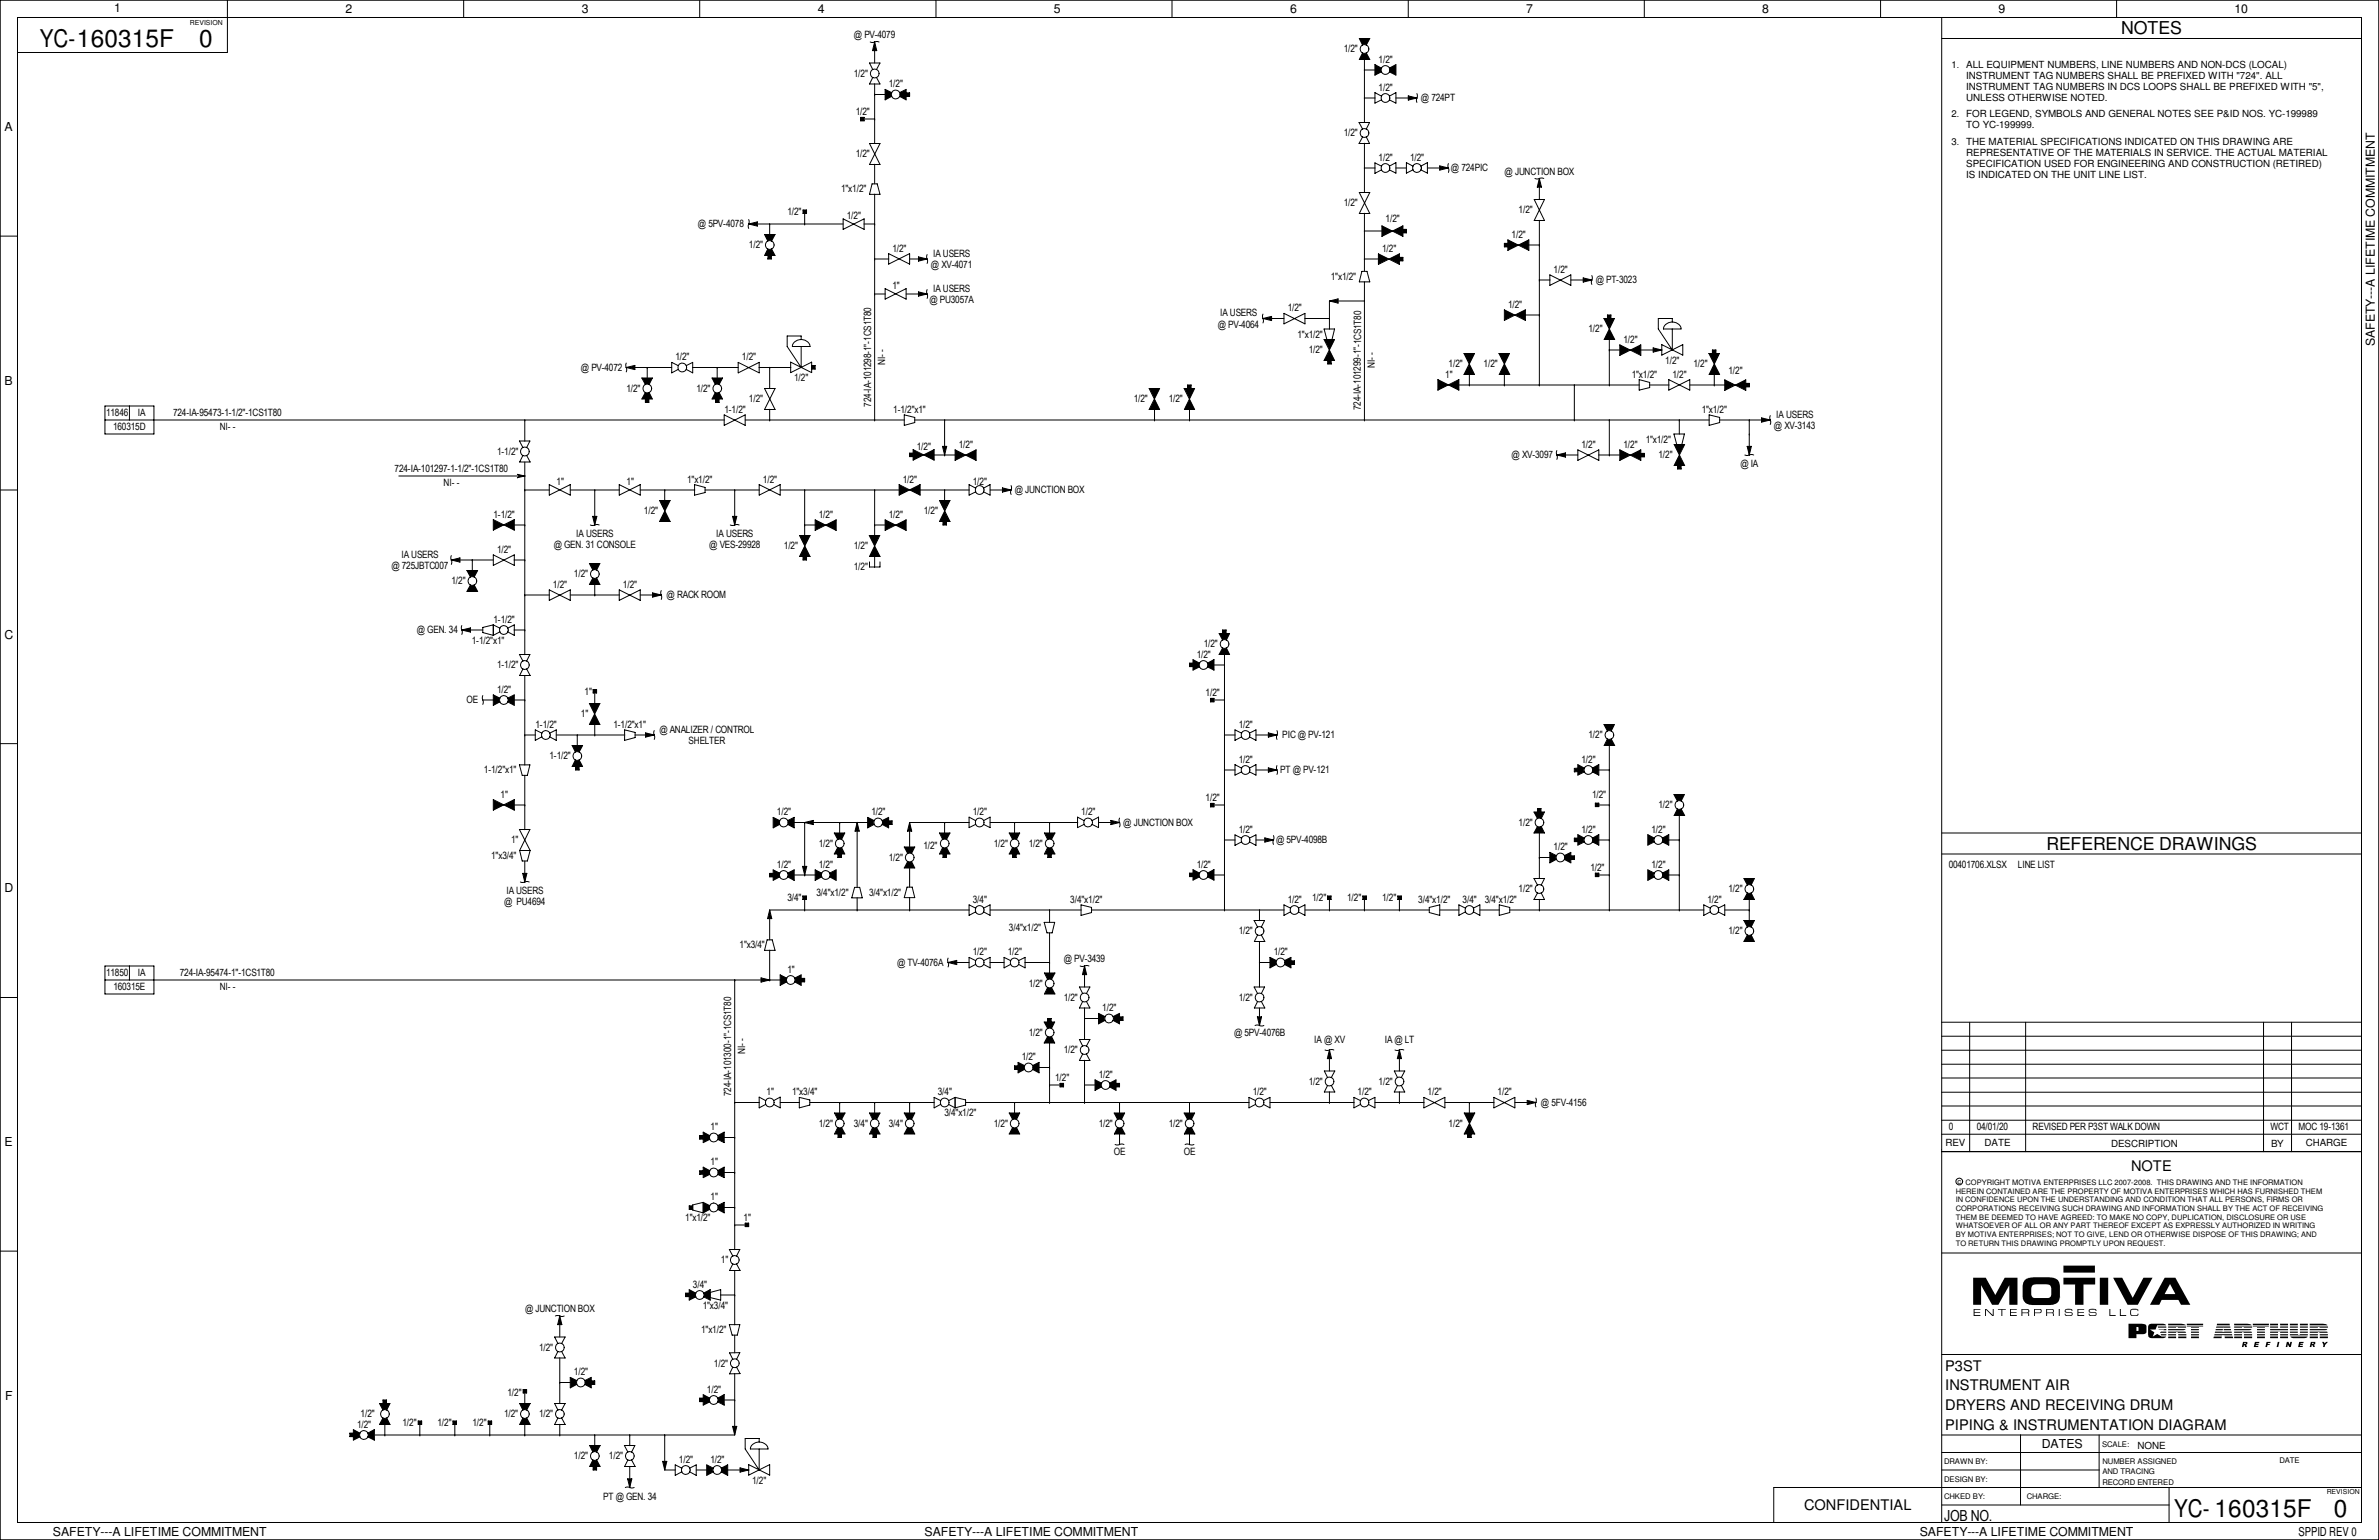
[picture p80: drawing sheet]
<svg xmlns="http://www.w3.org/2000/svg" width="432mm" height="279mm" viewBox="0 0 432 279" stroke-linecap="round" stroke-linejoin="round" font-family="sans-serif">
<defs><g id="words">
<g font-size="4.4">
<text x="7.2" y="8.6">YC-160315F</text>
<text x="36.2" y="8.5">0</text>
<text x="394.6" y="275.3">YC- 160315F</text>
<text x="423.6" y="275.2">0</text>
</g>
<g font-size="3.2">
<text x="385" y="6.2">NOTES</text>
<text x="371.4" y="154.1">REFERENCE DRAWINGS</text>
</g>
<text font-size="2.8" x="352.9" y="275.9">JOB NO.</text>
<g font-size="2.7">
<text x="386.8" y="212.4">NOTE</text>
<text x="353.1" y="248.7">P3ST</text>
<text x="353.1" y="252.3">INSTRUMENT AIR</text>
<text x="353.1" y="255.8">DRYERS AND RECEIVING DRUM</text>
<text x="353.1" y="259.4">PIPING &amp; INSTRUMENTATION DIAGRAM</text>
<text x="327.4" y="274">CONFIDENTIAL</text>
</g>
<g font-size="2.2">
<text x="20.7" y="2.2">1</text>
<text x="62.7" y="2.4">2</text>
<text x="105.6" y="2.4">3</text>
<text x="148.4" y="2.4">4</text>
<text x="191.3" y="2.4">5</text>
<text x="234.1" y="2.4">6</text>
<text x="277" y="2.4">7</text>
<text x="319.9" y="2.4">8</text>
<text x="362.8" y="2.4">9</text>
<text x="405.6" y="2.4">10</text>
<text x=".8" y="23.8">A</text>
<text x="431" y="62.8" transform="rotate(-90 431 62.8)">SAFETY---A LIFETIME COMMITMENT</text>
<text x=".8" y="69.8">B</text>
<text x=".8" y="115.9">C</text>
<text x=".8" y="161.9">D</text>
<text x=".8" y="207.9">E</text>
<text x=".9" y="254">F</text>
<text x="370.6" y="262.7">DATES</text>
<text x="9.6" y="278.7">SAFETY---A LIFETIME COMMITMENT</text>
<text x="167.8" y="278.7">SAFETY---A LIFETIME COMMITMENT</text>
<text x="348.4" y="278.7">SAFETY---A LIFETIME COMMITMENT</text>
<text x="417.2" y="278.6">SPPID REV 0</text>
</g>
<g font-size="1.8">
<text x="155" y="7">@ PV-4079</text>
<text x="243.9" y="9.5">1/2&quot;</text>
<text x="250.2" y="11.4">1/2&quot;</text>
<text x="155" y="14">1/2&quot;</text>
<text x="161.3" y="15.9">1/2&quot;</text>
<text x="250.2" y="16.5">1/2&quot;</text>
<text x="356.9" y="12.4">ALL EQUIPMENT NUMBERS, LINE NUMBERS AND NON-DCS (LOCAL)</text>
<text x="356.9" y="14.4">INSTRUMENT TAG NUMBERS SHALL BE PREFIXED WITH &quot;724&quot;. ALL</text>
<text x="356.9" y="16.4">INSTRUMENT TAG NUMBERS IN DCS LOOPS SHALL BE PREFIXED WITH &quot;5&quot;,</text>
<text x="155.3" y="21">1/2&quot;</text>
<text x="257.9" y="18.4">@ 724PT</text>
<text x="356.9" y="21.3">FOR LEGEND, SYMBOLS AND GENERAL NOTES SEE P&amp;ID NOS. YC-199989</text>
<text x="356.9" y="23.3">TO YC-199999.</text>
<text x="356.9" y="18.4">UNLESS OTHERWISE NOTED.</text>
<text x="155.3" y="28.6">1/2&quot;</text>
<text x="243.9" y="24.8">1/2&quot;</text>
<text x="250.2" y="29.2">1/2&quot;</text>
<text x="255.9" y="29.2">1/2&quot;</text>
<text x="356.9" y="26.4">THE MATERIAL SPECIFICATIONS INDICATED ON THIS DRAWING ARE</text>
<text x="356.9" y="28.4">REPRESENTATIVE OF THE MATERIALS IN SERVICE. THE ACTUAL MATERIAL</text>
<text x="152.7" y="34.9">1&quot;x1/2&quot;</text>
<text x="263.4" y="31.1">@ 724PIC</text>
<text x="273.1" y="31.7">@ JUNCTION BOX</text>
<text x="356.9" y="30.4">SPECIFICATION USED FOR ENGINEERING AND CONSTRUCTION (RETIRED)</text>
<text x="356.9" y="32.3">IS INDICATED ON THE UNIT LINE LIST.</text>
<text x="126.7" y="41.3">@ 5PV-4078</text>
<text x="142.9" y="39.1">1/2&quot;</text>
<text x="153.7" y="39.7">1/2&quot;</text>
<text x="243.9" y="37.5">1/2&quot;</text>
<text x="251.5" y="40.3">1/2&quot;</text>
<text x="275.6" y="38.7">1/2&quot;</text>
<text x="135.9" y="45.1">1/2&quot;</text>
<text x="162" y="45.7">1/2&quot;</text>
<text x="169.4" y="46.6">IA USERS</text>
<text x="250.9" y="45.7">1/2&quot;</text>
<text x="274.4" y="43.2">1/2&quot;</text>
<text x="162" y="52.4">1&quot;</text>
<text x="169" y="48.7">@ XV-4071</text>
<text x="169.4" y="52.9">IA USERS</text>
<text x="241.6" y="50.8">1&quot;x1/2&quot;</text>
<text x="282" y="49.5">1/2&quot;</text>
<text x="289.6" y="51.4">@ PT-3023</text>
<text x="168.7" y="55">@ PU3057A</text>
<text x="221" y="59.5">@ PV-4064</text>
<text x="221.4" y="57.4">IA USERS</text>
<text x="233.7" y="56.5">1/2&quot;</text>
<text x="273.7" y="55.9">1/2&quot;</text>
<text x="122.6" y="65.4">1/2&quot;</text>
<text x="134.7" y="65.4">1/2&quot;</text>
<text x="235.5" y="61.3">1&quot;x1/2&quot;</text>
<text x="237.5" y="64.1">1/2&quot;</text>
<text x="288.3" y="60.3">1/2&quot;</text>
<text x="294.7" y="62.2">1/2&quot;</text>
<text x="105.5" y="67.3">@ PV-4072</text>
<text x="113.7" y="71.1">1/2&quot;</text>
<text x="126.4" y="71.1">1/2&quot;</text>
<text x="144.1" y="69.2">1/2&quot;</text>
<text x="160.7" y="66.2" transform="rotate(-90 160.7 66.2)">NI- -</text>
<text x="249.6" y="66.8" transform="rotate(-90 249.6 66.8)">NI- -</text>
<text x="262.3" y="68.6">1&quot;</text>
<text x="262.9" y="66.7">1/2&quot;</text>
<text x="269.3" y="66.7">1/2&quot;</text>
<text x="296.2" y="68.6">1&quot;x1/2&quot;</text>
<text x="302.3" y="66">1/2&quot;</text>
<text x="303.6" y="68.6">1/2&quot;</text>
<text x="307.4" y="66.7">1/2&quot;</text>
<text x="313.7" y="67.9">1/2&quot;</text>
<text x="19.3" y="75.6">11846</text>
<text x="25" y="75.6">IA</text>
<text x="31.4" y="75.6">724-IA-95473-1-1/2&quot;-1CS1T80</text>
<text x="131.5" y="74.9">1-1/2&quot;</text>
<text x="135.9" y="73">1/2&quot;</text>
<text x="158.1" y="73.8" transform="rotate(-90 158.1 73.8)">724-IA-101298-1&quot;-1CS1T80</text>
<text x="162.1" y="74.9">1-1/2&quot;x1&quot;</text>
<text x="205.8" y="73">1/2&quot;</text>
<text x="212.1" y="73">1/2&quot;</text>
<text x="247" y="74.4" transform="rotate(-90 247 74.4)">724-IA-101299-1&quot;-1CS1T80</text>
<text x="308.9" y="74.9">1&quot;x1/2&quot;</text>
<text x="322" y="77.9">@ XV-3143</text>
<text x="322.4" y="75.8">IA USERS</text>
<text x="20.5" y="78.1">160315D</text>
<text x="39.9" y="78.1">NI- -</text>
<text x="90.2" y="82.5">1-1/2&quot;</text>
<text x="166.4" y="81.6">1/2&quot;</text>
<text x="174" y="81.3">1/2&quot;</text>
<text x="274.4" y="83.2">@ XV-3097</text>
<text x="287.1" y="81.3">1/2&quot;</text>
<text x="294.7" y="81.3">1/2&quot;</text>
<text x="298.7" y="80.3">1&quot;x1/2&quot;</text>
<text x="301" y="83.2">1/2&quot;</text>
<text x="71.6" y="85.7">724-IA-101297-1-1/2&quot;-1CS1T80</text>
<text x="80.5" y="88.3">NI- -</text>
<text x="101" y="88">1&quot;</text>
<text x="113.7" y="88">1&quot;</text>
<text x="124.7" y="87.6">1&quot;x1/2&quot;</text>
<text x="138.5" y="87.6">1/2&quot;</text>
<text x="163.9" y="87.6">1/2&quot;</text>
<text x="176.6" y="88">1/2&quot;</text>
<text x="184.2" y="89.5">@ JUNCTION BOX</text>
<text x="315.9" y="84.8">@ IA</text>
<text x="89.6" y="94">1-1/2&quot;</text>
<text x="116.9" y="93.3">1/2&quot;</text>
<text x="148.6" y="94">1/2&quot;</text>
<text x="161.3" y="94">1/2&quot;</text>
<text x="167.7" y="93.3">1/2&quot;</text>
<text x="72.9" y="101.2">IA USERS</text>
<text x="90.2" y="100.3">1/2&quot;</text>
<text x="100.5" y="99.5">@ GEN. 31 CONSOLE</text>
<text x="104.6" y="97.4">IA USERS</text>
<text x="128.7" y="99.5">@ VES-29928</text>
<text x="130" y="97.4">IA USERS</text>
<text x="142.3" y="99.7">1/2&quot;</text>
<text x="155" y="99.7">1/2&quot;</text>
<text x="71" y="103.3">@ 725JBTC007</text>
<text x="82" y="106">1/2&quot;</text>
<text x="100.4" y="106.7">1/2&quot;</text>
<text x="104.2" y="104.8">1/2&quot;</text>
<text x="113.1" y="106.7">1/2&quot;</text>
<text x="155" y="103.5">1/2&quot;</text>
<text x="89.6" y="113">1-1/2&quot;</text>
<text x="121" y="108.6">@ RACK ROOM</text>
<text x="75.6" y="114.9">@ GEN. 34</text>
<text x="85.6" y="116.8">1-1/2&quot;x1&quot;</text>
<text x="217.2" y="119.4">1/2&quot;</text>
<text x="218.5" y="117.5">1/2&quot;</text>
<text x="90.2" y="121.3">1-1/2&quot;</text>
<text x="90.2" y="125.7">1/2&quot;</text>
<text x="84.7" y="127.6">OE</text>
<text x="105.5" y="130.2">1&quot;</text>
<text x="106.1" y="126.1">1&quot;</text>
<text x="218.8" y="126.4">1/2&quot;</text>
<text x="97.2" y="132.1">1-1/2&quot;</text>
<text x="99.7" y="137.8">1-1/2&quot;</text>
<text x="111.3" y="132.1">1-1/2&quot;x1&quot;</text>
<text x="119.7" y="132.9">@ ANALIZER / CONTROL</text>
<text x="125" y="135">SHELTER</text>
<text x="224.8" y="132.1">1/2&quot;</text>
<text x="232.7" y="134">PIC @ PV-121</text>
<text x="288.3" y="134">1/2&quot;</text>
<text x="87.8" y="140.3">1-1/2&quot;x1&quot;</text>
<text x="224.8" y="138.4">1/2&quot;</text>
<text x="232.4" y="140.3">PT @ PV-121</text>
<text x="287.1" y="138.4">1/2&quot;</text>
<text x="90.8" y="144.8">1&quot;</text>
<text x="141" y="148">1/2&quot;</text>
<text x="158.2" y="148">1/2&quot;</text>
<text x="176.6" y="148">1/2&quot;</text>
<text x="196.3" y="148">1/2&quot;</text>
<text x="203.9" y="149.9">@ JUNCTION BOX</text>
<text x="218.8" y="145.4">1/2&quot;</text>
<text x="275.6" y="149.9">1/2&quot;</text>
<text x="289" y="144.8">1/2&quot;</text>
<text x="301" y="146.7">1/2&quot;</text>
<text x="89.2" y="155.9">1&quot;x3/4&quot;</text>
<text x="92.8" y="153">1&quot;</text>
<text x="148.6" y="153.7">1/2&quot;</text>
<text x="167.6" y="154.1">1/2&quot;</text>
<text x="180.4" y="153.7">1/2&quot;</text>
<text x="186.7" y="153.7">1/2&quot;</text>
<text x="224.8" y="151.1">1/2&quot;</text>
<text x="231.6" y="153">@ 5PV-4098B</text>
<text x="282" y="154.3">1/2&quot;</text>
<text x="287.1" y="151.1">1/2&quot;</text>
<text x="299.8" y="151.1">1/2&quot;</text>
<text x="141" y="157.5">1/2&quot;</text>
<text x="148.6" y="157.5">1/2&quot;</text>
<text x="161.3" y="156.2">1/2&quot;</text>
<text x="217.2" y="157.5">1/2&quot;</text>
<text x="275.6" y="161.9">1/2&quot;</text>
<text x="288.7" y="158.1">1/2&quot;</text>
<text x="299.8" y="157.5">1/2&quot;</text>
<text x="313.7" y="161.9">1/2&quot;</text>
<text x="353.7" y="157.5">00401706.XLSX</text>
<text x="366.3" y="157.5">LINE LIST</text>
<text x="91.5" y="164.3">@ PU4694</text>
<text x="91.9" y="162.1">IA USERS</text>
<text x="142.9" y="163.5">3/4&quot;</text>
<text x="148.2" y="162.6">3/4&quot;x1/2&quot;</text>
<text x="157.7" y="162.6">3/4&quot;x1/2&quot;</text>
<text x="176.6" y="163.8">3/4&quot;</text>
<text x="194.3" y="163.8">3/4&quot;x1/2&quot;</text>
<text x="233.7" y="163.8">1/2&quot;</text>
<text x="238.2" y="163.5">1/2&quot;</text>
<text x="244.5" y="163.5">1/2&quot;</text>
<text x="250.9" y="163.5">1/2&quot;</text>
<text x="257.4" y="163.8">3/4&quot;x1/2&quot;</text>
<text x="265.5" y="163.8">3/4&quot;</text>
<text x="269.5" y="163.8">3/4&quot;x1/2&quot;</text>
<text x="309.9" y="163.8">1/2&quot;</text>
<text x="134.2" y="172.1">1&quot;x3/4&quot;</text>
<text x="176.6" y="173.4">1/2&quot;</text>
<text x="182.9" y="173.4">1/2&quot;</text>
<text x="183.1" y="168.9">3/4&quot;x1/2&quot;</text>
<text x="224.8" y="169.5">1/2&quot;</text>
<text x="231.2" y="173.4">1/2&quot;</text>
<text x="313.7" y="169.5">1/2&quot;</text>
<text x="19.3" y="177.2">11850</text>
<text x="20.6" y="179.7">160315E</text>
<text x="25" y="177.2">IA</text>
<text x="32.6" y="177.2">724-IA-95474-1&quot;-1CS1T80</text>
<text x="39.9" y="179.7">NI- -</text>
<text x="142.9" y="176.5">1&quot;</text>
<text x="162.8" y="175.3">@ TV-4076A</text>
<text x="186.7" y="179.1">1/2&quot;</text>
<text x="193.1" y="174.6">@ PV-3439</text>
<text x="193.1" y="181.6">1/2&quot;</text>
<text x="200.1" y="183.5">1/2&quot;</text>
<text x="224.8" y="181.6">1/2&quot;</text>
<text x="135.3" y="191.3" transform="rotate(-90 135.3 191.3)">NI- -</text>
<text x="186.7" y="188">1/2&quot;</text>
<text x="193.1" y="191.1">1/2&quot;</text>
<text x="224" y="188">@ 5PV-4076B</text>
<text x="238.5" y="189.2">IA @ XV</text>
<text x="251.3" y="189.2">IA @ LT</text>
<text x="185.5" y="192.4">1/2&quot;</text>
<text x="191.5" y="196.2">1/2&quot;</text>
<text x="199.4" y="195.6">1/2&quot;</text>
<text x="237.5" y="196.8">1/2&quot;</text>
<text x="250.2" y="196.8">1/2&quot;</text>
<text x="132.7" y="198.9" transform="rotate(-90 132.7 198.9)">724-IA-101300-1&quot;-1CS1T80</text>
<text x="139.1" y="198.8">1&quot;</text>
<text x="143.8" y="198.8">1&quot;x3/4&quot;</text>
<text x="170.2" y="198.8">3/4&quot;</text>
<text x="171.4" y="202.6">3/4&quot;x1/2&quot;</text>
<text x="227.4" y="198.8">1/2&quot;</text>
<text x="246.4" y="198.8">1/2&quot;</text>
<text x="259.1" y="198.8">1/2&quot;</text>
<text x="271.8" y="198.8">1/2&quot;</text>
<text x="279.7" y="200.7">@ 5FV-4156</text>
<text x="128.9" y="205.1">1&quot;</text>
<text x="148.6" y="204.5">1/2&quot;</text>
<text x="155" y="204.5">3/4&quot;</text>
<text x="161.3" y="204.5">3/4&quot;</text>
<text x="180.4" y="204.5">1/2&quot;</text>
<text x="199.4" y="204.5">1/2&quot;</text>
<text x="202.1" y="209.5">OE</text>
<text x="212.1" y="204.5">1/2&quot;</text>
<text x="214.8" y="209.5">OE</text>
<text x="262.9" y="204.5">1/2&quot;</text>
<text x="353.1" y="208">REV</text>
<text x="353.7" y="205.1">0</text>
<text x="358.8" y="205.1">04/01/20</text>
<text x="360.2" y="207.9">DATE</text>
<text x="368.9" y="205.1">REVISED PER P3ST WALK DOWN</text>
<text x="383.2" y="208">DESCRIPTION</text>
<text x="412.1" y="205.1">WCT</text>
<text x="412.2" y="208">BY</text>
<text x="417.2" y="205.1">MOC 19-1361</text>
<text x="418.5" y="208">CHARGE</text>
<text x="128.9" y="211.5">1&quot;</text>
<text x="124.4" y="221.6">1&quot;x1/2&quot;</text>
<text x="128.9" y="217.8">1&quot;</text>
<text x="135" y="221.6">1&quot;</text>
<text x="125.8" y="233.7">3/4&quot;</text>
<text x="130.9" y="229.2">1&quot;</text>
<text x="95.3" y="238.1">@ JUNCTION BOX</text>
<text x="127.6" y="237.5">1&quot;x3/4&quot;</text>
<text x="97.8" y="245.1">1/2&quot;</text>
<text x="127.3" y="241.9">1&quot;x1/2&quot;</text>
<text x="104.2" y="249.6">1/2&quot;</text>
<text x="129.6" y="248">1/2&quot;</text>
<text x="65.4" y="257.2">1/2&quot;</text>
<text x="91.5" y="257.2">1/2&quot;</text>
<text x="92.1" y="253.4">1/2&quot;</text>
<text x="97.8" y="257.2">1/2&quot;</text>
<text x="128.3" y="252.7">1/2&quot;</text>
<text x="64.8" y="259.1">1/2&quot;</text>
<text x="73.1" y="258.8">1/2&quot;</text>
<text x="79.4" y="258.8">1/2&quot;</text>
<text x="85.8" y="258.8">1/2&quot;</text>
<text x="388" y="262.8">NONE</text>
<text x="104.2" y="264.8">1/2&quot;</text>
<text x="110.5" y="264.8">1/2&quot;</text>
<text x="123.2" y="265.4">1/2&quot;</text>
<text x="128.9" y="265.4">1/2&quot;</text>
<text x="136.5" y="269.2">1/2&quot;</text>
<text x="109.5" y="272.1">PT @ GEN. 34</text>
</g>
<g font-size="1.7">
<text x="354.2" y="12.4">1.</text>
<text x="354.2" y="21.3">2.</text>
<text x="354.2" y="26.3">3.</text>
</g>
<g font-size="1.4">
<text x="355.3" y="214.8">c COPYRIGHT MOTIVA ENTERPRISES LLC 2007-2008. THIS DRAWING AND THE INFORMATION</text>
<text x="355" y="216.6">HEREIN CONTAINED ARE THE PROPERTY OF MOTIVA ENTERPRISES WHICH HAS FURNISHED THEM</text>
<text x="355" y="218.1">IN CONFIDENCE UPON THE UNDERSTANDING AND CONDITION THAT ALL PERSONS, FIRMS OR</text>
<text x="355" y="219.7">CORPORATIONS RECEIVING SUCH DRAWING AND INFORMATION SHALL BY THE ACT OF RECEIVING</text>
<text x="355" y="221.3">THEM BE DEEMED TO HAVE AGREED: TO MAKE NO COPY, DUPLICATION, DISCLOSURE OR USE</text>
<text x="355" y="222.9">WHATSOEVER OF ALL OR ANY PART THEREOF EXCEPT AS EXPRESSLY AUTHORIZED IN WRITING</text>
<text x="355" y="224.5">BY MOTIVA ENTERPRISES; NOT TO GIVE, LEND OR OTHERWISE DISPOSE OF THIS DRAWING; AND</text>
<text x="355" y="226.1">TO RETURN THIS DRAWING PROMPTLY UPON REQUEST.</text>
<text x="381.6" y="262.6">SCALE:</text>
<text x="352.9" y="265.7">DRAWN BY:</text>
<text x="352.9" y="268.9">DESIGN BY:</text>
<text x="381.6" y="267.5">AND TRACING</text>
<text x="381.6" y="269.4">RECORD ENTERED</text>
<text x="381.6" y="265.6">NUMBER ASSIGNED</text>
<text x="413.7" y="265.4">DATE</text>
<text x="352.9" y="272">CHKED BY:</text>
<text x="367.9" y="272">CHARGE:</text>
</g>
<g font-size="1.3">
<text x="34.5" y="4.5">REVISION</text>
<text x="422.3" y="271.1">REVISION</text>
</g>
</g></defs>
<g fill="none" stroke="#fff" stroke-width=".18">
<path d="M356.2 19.7h1.3M356.2 10.8h1.3M356.9 10.2v1.3M356.9 19v1.4M356.2 24.8h1.3M356.9 24.1v1.3M352.4 156.8h1.3M353.1 156.2v1.3M352.4 204.5h1.3M353.1 203.8v1.3M357.5 204.5h1.3M358.1 203.8v1.3"/>
<path d="M367.7 204.5h1.3M368.3 203.8v1.3M410.8 204.5h1.4M411.5 203.8v1.3M415.9 204.5h1.3M416.6 203.8v1.3"/>
</g>
<g fill="none" stroke="#000" stroke-width=".18">
<path d="M0 0h431.8v279.4h-431.8zM3.2 3.2h425.4v273h-425.4zM41.3 0v9.5h-38.1M84.2 0v3.2M127 0v3.2M157.9 7.6h1.7M158.4 14.1l-.6 1.1h1.9l-.6-1.1M158.4 12.6l-.6-1.2h1.9l-.6 1.2M158.7 17.1h.1M158.7 17.1h2M158.7 7.6v3.8M158.7 15.2v10.8"/>
<path d="M161.8 16.8l-1.1-.6v1.9l1.1-.6M163.3 16.8l1.2-.6v1.9l-1.2-.6M164.5 16.8h.6v.7h-.6M169.9 0v3.2M212.7 0v3.2M247.3 8.2l-.6-1.2h1.9l-.6 1.2M247.3 9.6l-.6 1.2h1.9l-.6-1.2M247.6 17.8h.1M247.6 12.7h.1M247.6 10.8v11.4M247.6 12.7h2M247.6 17.8h2"/>
<path d="M250.7 12.4l-1.1-.7v1.9l1.1-.6M250.7 17.4l-1.1-.6v1.9l1.1-.6M252.2 12.4l1.2-.7v1.9l-1.2-.6M252.2 17.4l1.2-.6v1.9l-1.2-.6M253.4 17.8h3.8M255.6 0v3.2M257.2 17v1.6M298.4 0v3.2M341.3 0v3.2M352.4 3.2v273M352.4 7h76.2M384.2 0v3.2"/>
<path d="M135.9 39.8v1.6M145.8 38.1h.6v.6h-.6zM146 38.7v1.9M153 39.7l3.8 1.9v-1.9l-3.8 1.9zM156.2 21.3h.6v.6h-.6zM156.8 21.6h1.9M157.8 26h1.9l-1.9 3.8h1.9zM158.3 33.4h.9l.5 1.9h-1.9zM158.7 21.6h.1M158.7 29.8v3.6M158.7 35.2v41M246.7 34.9l1.9 3.8h-1.9l1.9-3.8z"/>
<path d="M247.3 24.8l-.6 1.2h1.9l-.6-1.2M247.3 23.4l-.6-1.2h1.9l-.6 1.2M247.6 30.5h.1M247.6 26v8.9M247.6 38.7v10.5M247.6 30.5h2M250.7 30.1l-1.1-.6v2l1.1-.7M252.2 30.1l1.2-.6v1.9l-1.2-.6M253.4 30.5h1.9M256.5 30.1l-1.2-.6v1.9l1.2-.6M257.9 30.1l1.2-.6v1.9l-1.2-.6M259.1 30.5h3.8"/>
<path d="M262.9 29.7v.8M262.9 30.5v.8M278.5 36.2l1.8 3.8h-1.8l1.8-3.8zM278.6 32.4h1.6M279.4 32.3v3.9M279.4 40v29.8M0 42.8h3.2M135.8 40.6h17.2M139.4 45.2l-.6 1.2h1.9l-.7-1.2M139.4 43.7l-.6-1.2h1.9l-.7 1.2M139.4 46.4v.6h.6v-.6M139.7 40.6h.1"/>
<path d="M139.7 40.6v2M146 40.6h.1M156.8 40.6h1.9M158.7 40.6h.1M158.7 53.3h.1M158.7 47h.1M158.7 47h2.6M158.7 53.3h2M160.7 52.4l3.8 1.9v-1.9l-3.8 1.9zM161.3 46l3.8 1.9v-1.9l-3.8 1.9zM164.5 53.3h3.8M165.1 47h3.2"/>
<path d="M168.3 46.2v1.6M168.3 52.5v1.6M229.2 57.8h3.8M229.2 57v1.6M233 56.9l3.9 1.9v-1.9l-3.9 1.9zM236.8 57.8h4.5M241.3 57.8h.1M241.3 57.8v1.9M247.2 49.2h.9l.5 1.9h-1.9zM247.6 54.6h-6.3v3.2M247.6 47h.1M247.6 41.9h.1"/>
<path d="M247.6 54.6h.1M247.6 47h2.6M247.6 41.9h3.3M247.6 51.1v25.1M250.2 46.1l3.8 1.9v-1.9l-3.8 1.9zM250.8 41l3.8 1.9v-1.9l-3.8 1.9zM254 46.7h.6v.6h-.6M254.6 41.6h.7v.6h-.7M273 56.2v1.9l3.9-1.9v1.9zM273.7 44.2h-.7v.6h.7M273.7 43.5l3.8 1.9v-1.9l-3.8 1.9zM276.8 57.1h2.6"/>
<path d="M277.5 44.4h1.9M279.4 50.8h.1M279.4 44.4h.1M279.4 57.1h.1M279.4 50.8h1.9M281.3 49.9l3.8 1.9v-1.9l-3.8 1.9zM285.1 50.8h3.9M288.9 50v1.6M291.1 57.8h1.9l-1.8 3.8h1.9zM291.8 57.8v-.7h.6v.7M303.5 58.4v-.6h-2.5v1.9l2.5 3.8v-3.8M305.1 59.7h-3.2a1.65 1.65 0 0 1 1.6-1.3 1.65 1.65 0 0 1 1.6 1.3"/>
<path d="M19 73.7h8.9v5h-8.9zM19 76.2h76.3M23.5 73.7v2.5M95.2 76.2h.1M95.2 76.2v3.9M113.6 66.7h8.3M113.7 65.9v1.6M117.1 71.2l-.6 1.2h1.9l-.6-1.2M117.1 69.8l-.6-1.2h1.9l-.6 1.2M117.1 72.4v.6h.7v-.6M117.5 66.7h.1M117.5 66.7v1.9"/>
<path d="M123.1 66.3l-1.2-.6v1.9l1.2-.6M124.5 66.3l1.2-.6v1.9l-1.2-.6M125.7 66.7h8.3M129.8 71.2l-.6 1.2h1.9l-.6-1.2M129.8 69.8l-.6-1.2h1.9l-.6 1.2M129.9 72.4v.6h.6v-.6M130.2 66.7h.1M130.2 66.7v1.9M134 65.7l3.8 1.9v-1.9l-3.8 1.9zM137.8 66.7h5.8M138.8 70.5l1.9 3.8h-1.9l1.9-3.8zM139.7 76.2h.1"/>
<path d="M139.7 66.7h.1M139.7 76.2h19.1M139.7 66.6v3.9M139.7 74.3v1.9M143.5 65.7v1.9l3.8-1.9v1.9zM143.8 62.9a1.65 1.65 0 0 1 1.6-1.3 1.65 1.65 0 0 1 1.6 1.3h-3.2M145.4 61.6v-.6h-2.5v1.9l2.5 3.8v-3.8M158.7 76.2h.1M171.4 76.2h.1M171.4 76.2h138.9M171.4 76.2v6.4M208.6 70.5h1.9l-1.9 3.8h1.9z"/>
<path d="M209.5 76.2h.1M209.5 74.3v1.9M214.9 70.5h1.9l-1.8 3.8h1.8zM215.6 70.5v-.7h.6v.7M215.9 76.2h.1M215.9 74.3v1.9M240.3 61.6l1.9 3.8h-1.9l1.9-3.8zM240.8 61.6l-.5-1.9h1.9l-.4 1.9M241 65.4v.6h.6v-.6M247.6 76.2h.1M261 68.9l3.8 1.9v-1.9l-3.8 1.9zM264.8 69.8h32.8"/>
<path d="M265.7 64.1l1.9 3.8h-1.9l1.9-3.8zM266.7 69.8h.1M266.7 67.9v1.9M272.1 64.1h1.9l-1.9 3.8h1.9zM273 69.8h.1M273 67.9v1.9M279.4 69.8h.1M285.7 76.2h.1M285.7 69.8h.1M285.7 69.8v6.4M292.1 69.8h.1M292.1 76.2h.1"/>
<path d="M292.1 63.5h.1M292.1 61.6v8.2M292.1 76.2v6.4M292.1 63.5h1.9M294 62.6l3.8 1.9v-1.9l-3.8 1.9zM297.5 68.9l1.9 .5v.9l-1.9 .5zM297.8 63.5h3.9M299.4 69.8h3.5M301.6 62.5v1.9l3.8-1.9v1.9zM302.9 68.9l3.8 1.9v-1.9l-3.8 1.9zM304.8 76.2h.1M304.8 76.2v2.6"/>
<path d="M306.7 69.8h6.4M310.2 64.1h1.9l-1.9 3.8h1.9zM310.2 75.3l1.9 .4v1l-1.9 .5zM310.8 64.1v-.6h.6v.6M311.1 69.8h.1M311.1 67.9v1.9M312.1 76.2h5.4M313.1 68.9l3.8 1.9v-1.9l-3.8 1.9zM316.9 69.6h.6v.6h-.6M317.5 76.2h.1M317.5 78.7h.1M317.5 76.2v6.4"/>
<path d="M321.3 75.4v1.6M0 88.9h3.2M89.5 94.3l3.8 1.9v-1.9l-3.8 1.9zM93.3 95.2h1.9M94.9 81.2l-.6-1.2h1.9l-.6 1.2M94.9 82.6l-.6 1.2h1.9l-.6-1.2M95.2 95.2h.1M95.2 88.9h.1M95.2 88.9h4.5M95.2 83.8v35M99.7 87.9l3.8 1.9v-1.9l-3.8 1.9zM103.5 88.9h8.9"/>
<path d="M107.1 95.2h1.7M107.9 88.9h.1M107.9 88.9v6.4M112.4 87.9l3.8 1.9v-1.9l-3.8 1.9zM116.2 88.9h9.9M119.7 90.8h1.9l-1.9 3.8h1.9zM120.6 88.9h.1M120.6 88.9v1.9M126.1 87.9l1.9 .5v1l-1.9 .4zM128 88.9h9.8M132.5 95.2h1.7M133.3 88.9h.1"/>
<path d="M133.3 88.9v6.4M137.8 87.9v1.9l3.8-1.9v1.9zM141.6 88.9h21.6M145.1 97.2l1.9 3.8h-1.9l1.9-3.8zM146 88.9h.1M146 95.2h.1M146 88.9v8.3M146 95.2h2M148 94.3l3.8 1.9v-1.9l-3.8 1.9zM157.8 97.2h1.9l-1.9 3.8h1.9zM158.7 88.9h.1M158.7 95.2h.1"/>
<path d="M158.7 88.9v8.3M158.7 95.2h2M160.7 94.3v1.9l3.8-1.9v1.9zM163.2 87.9l3.8 1.9v-1.9l-3.8 1.9zM165.7 82.2h-.6v.6h.6M165.7 81.6l3.8 1.9v-1.9l-3.8 1.9zM167 88.9h8.9M169.5 82.5h3.9M170.5 90.8l1.9 3.8h-1.9l1.9-3.8zM171.2 94.6v.6h.6v-.6M171.4 88.9h.1M171.4 82.5h.1"/>
<path d="M171.4 88.9v1.9M173.4 81.6l3.8 1.9v-1.9l-3.8 1.9zM177.1 88.6l-1.2-.7v1.9l1.2-.6M178.5 88.6l1.2-.7v1.9l-1.2-.6M179.7 88.9h3.9M183.5 88.1v1.6M282.5 82.5h3.9M282.6 81.7v1.7M286.4 81.6l3.8 1.9v-1.9l-3.8 1.9zM290.2 82.5h3.8M292.1 82.5h.1M294 81.6v1.9l3.8-1.9v1.9z"/>
<path d="M297.8 82.3h.6v.6h-.6M303.9 80.6h1.9l-1.9 3.9h1.9zM304.3 80.6l-.5-1.9h1.9l-.4 1.9M304.5 84.5v.6h.6v-.6M316.7 82.5h1.6M81.9 101.6h7.6M81.9 100.8v1.6M83.8 114.3h3.8M83.8 113.5v1.6M85.4 106.1l-.6 1.2h1.9l-.6-1.2M85.4 104.7l-.6-1.2h1.9l-.6 1.2M85.7 101.6h.1"/>
<path d="M85.7 101.6v1.9M89.5 100.7v1.9l3.8-1.9v1.9zM89.5 113.4v1.9M89.5 113.4l1.2 .6M89.5 113.4l-1.9 .4v1l1.9 .5M90.7 114.6l-1.2 .7M92.2 114l1.1-.6v1.9l-1.1-.7M93.3 101.6h1.9M93.3 114.3h1.9M94.9 119.9l-.6-1.2h1.9l-.6 1.2M95.2 101.6h.1M95.2 114.3h.1"/>
<path d="M95.2 107.9h.1M95.2 107.9h4.5M99.7 107v1.9l3.8-1.9v1.9zM103.5 107.9h8.9M107.6 103.4l-.6-1.2h1.9l-.6 1.2M107.6 104.9l-.6 1.1h1.9l-.6-1.1M107.9 107.9h.1M107.9 106v1.9M112.4 107v1.9l3.8-1.9v1.9zM116.2 107.9h3.9M120 107.1v1.7M145.8 101v.6h.6v-.6"/>
<path d="M157.8 101.9v1h1.9v-1M158.7 101v1.9M221.9 114.9v-.6h.6v.6M221.9 117.6l-.6 1.1h1.9l-.6-1.1M221.9 116.1l-.6-1.2h1.9l-.6 1.2M222.2 118.7v46.4M0 134.9h3.2M87.6 127h1.9M87.6 126.2v1.6M90.7 126.7l-1.2-.6v1.9l1.2-.7M92.2 126.7l1.1-.6v1.9l-1.1-.7M93.3 127h1.9"/>
<path d="M94.3 138.8h1.9l-.5 1.9h-.9zM94.9 121.4l-.6 1.2h1.9l-.6-1.2M95.2 127h.1M95.2 133.3h.1M95.2 122.6v16.2M95.2 133.3h2M98.3 133l-1.1-.6v1.9l1.1-.6M99.8 133l1.2-.6v1.9l-1.2-.6M101 133.3h12.4M104.4 137.9l-.6 1.2h1.9l-.6-1.2M104.4 136.4l-.6-1.1h1.9l-.6 1.1M104.5 139.1v.6h.6v-.6"/>
<path d="M104.8 133.3h.1M104.8 133.3v2M107 127.6h1.9l-1.9 3.8h1.9zM107.7 125.1h.6v.6h-.6zM107.9 133.3h.1M107.9 125.7v1.9M107.9 131.4v1.9M113.4 132.4l1.9 .5v.9l-1.9 .5zM115.3 133.3h3.5M118.7 132.5v1.7M216.5 120.3h-.6v.6h.6M217.7 120.3l-1.2-.6v1.9l1.2-.6"/>
<path d="M219.2 120.3l1.1-.6v1.9l-1.1-.6M219.7 126.7h.6v.6h-.6zM220.3 127h1.9M220.3 120.6h1.9M222.2 120.6h.1M222.2 133.3h.1M222.2 139.7h.1M222.2 127h.1M222.2 133.3h2M222.2 139.7h2M225.3 133l-1.1-.6v1.9l1.1-.6M225.3 139.4l-1.1-.7v1.9l1.1-.6"/>
<path d="M226.8 133l1.2-.6v1.9l-1.2-.6M226.8 139.4l1.2-.7v1.9l-1.2-.6M228 133.3h3.8M228 139.7h3.8M231.8 138.9v1.6M231.8 132.5v1.7M286.4 139.4h-.7v.6h.7M287.6 139.4l-1.2-.7v1.9l1.2-.6M289 139.4l1.2-.7v1.9l-1.2-.6M290.2 139.7h1.9M291.8 134.1l-.6 1.2h1.9l-.7-1.2M291.8 132.6l-.7-1.2h1.9l-.6 1.2"/>
<path d="M292.1 139.7h.1M292.1 135.2v29.9M89.5 145.1v1.9l3.8-1.9v1.9zM93.3 146h1.9M94.3 154.3l1.9-3.8h-1.9l1.9 3.8M94.3 154.3h1.9M94.3 154.3l.5 1.9h.9l.5-1.9M95.2 146h.1M95.2 140.7v9.8M95.2 156.2v3.9M140.3 158.5h-.6v.6h.6M141.5 148.9l-1.2-.6v1.9l1.2-.6"/>
<path d="M141.5 158.4l-1.2-.6v1.9l1.2-.6M143 158.4l1.1-.6v1.9l-1.1-.6M143 148.9l1.1-.6v1.9l-1.1-.6M144.1 149.2h13.4M144.1 158.7h3.9M146 149.2h.1M146 158.7h.1M146 149.2v9.6M149.1 158.4l-1.1-.6v1.9l1.1-.6M150.6 158.4l1.2-.6v1.9l-1.2-.6M152.1 153.8l-.7 1.1h1.9l-.6-1.1M152.1 152.3l-.7-1.2h1.9l-.6 1.2"/>
<path d="M152.1 154.9v.7h.6v-.7M152.4 149.2h.1M152.4 149.2v2M155.6 149.2h.1M155.6 149.2v11.8M158.7 148.9l-1.2-.6v1.9l1.2-.6M160.1 148.9l1.2-.6v1.9l-1.2-.6M161.3 148.9h.6v.7h-.6M164.8 156.3l-.7 1.2h1.9l-.6-1.2M164.8 154.9l-.7-1.2h1.9l-.6 1.2M165.1 157.4v3.6M171.1 153.8l-.6 1.1h1.9l-.6-1.1"/>
<path d="M171.1 152.3l-.6-1.2h1.9l-.6 1.2M171.2 154.9v.7h.6v-.7M171.4 149.2h.1M171.4 149.2v2M171.4 149.2h4.5M171.5 149.2h-6.4v4.5M177.1 148.9l-1.2-.6v1.9l1.2-.6M178.5 148.9l1.2-.6v1.9l-1.2-.6M179.7 149.2h15.9M183.8 153.8l-.6 1.1h1.9l-.6-1.1M183.8 152.3l-.6-1.2h1.9l-.6 1.2M183.8 154.9v.7h.6v-.7"/>
<path d="M184.1 149.2h.1M184.1 149.2v2M190.2 153.8l-.6 1.1h1.9l-.7-1.1M190.2 152.3l-.6-1.2h1.9l-.7 1.2M190.2 154.9v.7h.6v-.7M190.5 149.2h.1M190.5 149.2v2M196.8 148.9l-1.2-.6v1.9l1.2-.6M198.2 148.9l1.2-.6v1.9l-1.2-.6M199.4 149.2h3.8M203.2 148.4v1.6M216.5 158.4h-.6v.6h.6"/>
<path d="M217.7 158.4l-1.2-.6v1.9l1.2-.6M219.2 158.4l1.1-.6v1.9l-1.1-.6M219.7 145.8h.6v.6h-.6zM220.3 146h1.9M220.3 158.7h1.9M222.2 146h.1M222.2 152.4h.1M222.2 158.7h.1M222.2 152.4h2M225.3 152.1l-1.1-.6v1.9l1.1-.7M226.8 152.1l1.2-.6v1.9l-1.2-.7M228 152.4h3.2"/>
<path d="M231.1 151.6v1.6M279.1 149.9l-.7 1.2h1.9l-.6-1.2M279.1 148.5l-.7-1.2h1.9l-.6 1.2M279.1 147.3v-.6h.6v.6M279.4 155.6h.1M279.4 151.1v8.3M279.4 155.6h1.9M282.5 155.2l-1.2-.6v1.9l1.2-.6M283.9 155.2l1.2-.6v1.9l-1.2-.6M285.1 155.3h.6v.6h-.6M286.4 152.1h-.7v.6h.7M287.6 152.1l-1.2-.7v1.9l1.2-.6"/>
<path d="M289 152.1l1.2-.7v1.9l-1.2-.6M289.6 145.7h.6v.6h-.6zM289.6 158.4h.6v.6h-.6zM290.2 146h1.9M290.2 158.7h1.9M290.2 152.4h1.9M292.1 158.7h.1M292.1 152.4h.1M292.1 146h.1M300.3 152.1l-1.2-.7v1.9l1.2-.6M300.3 158.4l-1.2-.6v1.9l1.2-.6M301.7 152.1l1.2-.7v1.9l-1.2-.6"/>
<path d="M301.7 158.4l1.2-.6v1.9l-1.2-.6M302.9 158.7h1.9M302.9 152.4h1.9M304.5 145.3l-.7-1.2h1.9l-.6 1.2M304.5 146.8l-.6 1.2h1.9l-.7-1.2M304.8 158.7h.1M304.8 152.4h.1M304.8 147.9v17.2M352.4 154.9h76.2M352.4 151.1h76.2M19 175.3h8.9v5h-8.9zM19 177.8h122.6"/>
<path d="M23.5 175.3v2.5M94.4 160h.8M95.2 160h.9M133.3 177.8h.1M133.3 177.8v48.9M139.2 170.5h1l.5 1.9h-1.9zM139.7 177.8h.1M139.7 172.4v5.4M142.8 177.5l-1.2-.6v1.9l1.2-.7M144.2 177.5l1.2-.6v1.9l-1.2-.7M145.4 177.5h.6v.6h-.6M145.7 162.6h.6v.6h-.6z"/>
<path d="M146 165.1h.1M146 163.2v1.9M146 165.1h29.9M146.1 165.1h-6.4v5.4M155.1 161h.9l.5 1.9h-1.9zM155.6 165.1h.1M155.6 162.9v2.2M164.6 161h1l.4 1.9h-1.9zM165.1 165.1h.1M165.1 162.8v2.3M172 174.6h3.9M172.1 173.8v1.6"/>
<path d="M177.1 164.8l-1.2-.6v1.9l1.2-.7M177.1 174.3l-1.2-.6v1.9l1.2-.6M178.5 164.8l1.2-.6v1.9l-1.2-.7M178.5 174.3l1.2-.6v1.9l-1.2-.6M179.7 174.6h2.5M179.7 165.1h16.6M183.4 174.3l-1.2-.6v1.9l1.2-.6M184.9 174.3l1.2-.6v1.9l-1.2-.6M186 174.6h4.5M189.5 167.3h1.9l-.4 1.9h-1zM190.2 179.2l-.6 1.1h1.9l-.7-1.1M190.2 177.7l-.6-1.2h1.9l-.7 1.2"/>
<path d="M190.5 165.1h.1M190.5 174.6h.1M190.5 165.1v2.3M190.5 169.2v7.4M196 175.3h1.7M196.2 164.2l1.9 .4v1l-1.9 .5zM196.8 175.2v3.9M198.1 165.1h35M222.2 165.1h.1M228.3 169.6l-.6 1.2h1.9l-.7-1.2M228.3 168.2l-.7-1.2h1.9l-.6 1.2M228.6 165.1h.1"/>
<path d="M228.6 174.6h.1M228.6 174.6h1.9M228.6 165.1v1.9M228.6 170.8v8.3M231.7 174.3l-1.2-.6v1.9l1.2-.6M233.1 174.3l1.2-.6v1.9l-1.2-.6M234.2 164.8l-1.2-.6v1.9l1.2-.7M234.3 174.3h.6v.7h-.6M235.7 164.8l1.2-.6v1.9l-1.2-.7M236.9 165.1h22.6M241 162.6h.6v.6h-.6zM241.3 165.1h.1"/>
<path d="M241.3 163.2v1.9M247.4 162.6h.6v.6h-.6zM247.6 165.1h.1M247.6 163.2v1.9M253.7 162.6h.6v.6h-.6zM254 165.1h.1M254 163.2v1.9M259.4 164.6l1.9-.4v1.9l-1.9-.5zM261.3 165.1h3.5M266 164.8l-1.2-.6v1.9l1.2-.7M267.4 164.8l1.2-.6v1.9l-1.2-.7M268.6 165.1h3.6"/>
<path d="M272.1 164.2l1.9 .4v1l-1.9 .5zM274 165.1h35.3M279.1 162l-.7 1.2h1.9l-.6-1.2M279.1 160.6l-.7-1.2h1.9l-.6 1.2M279.4 165.1h.1M279.4 163.2v1.9M292.1 165.1h.1M304.8 165.1h.1M310.4 164.8l-1.2-.6v1.9l1.2-.7M311.9 164.8l1.2-.6v1.9l-1.2-.7M313.1 165.1h4.4M317.2 162l-.7 1.2h1.9l-.6-1.2"/>
<path d="M317.2 160.6l-.7-1.2h1.9l-.6 1.2M317.2 169.6l-.7 1.2h1.9l-.6-1.2M317.2 168.2l-.7-1.2h1.9l-.6 1.2M317.5 165.1h.1M317.5 163.2v3.8M0 181h3.2M139 199.7l-1.2-.6v1.9l1.2-.6M140.4 199.7l1.2-.6v1.9l-1.2-.6M145.1 199.1l1.9 .5v.9l-1.9 .5zM170.7 199.7l-1.2-.6v1.9l1.2-.6M173.4 199.1v1.9M173.4 199.1l-1.2 .6"/>
<path d="M173.4 199.1l1.9 .5v.9l-1.9 .5M184.8 193.4h-.7v.6h.7M186 193.3l-1.2-.6v1.9l1.2-.6M187.4 193.3l1.2-.6v1.9l-1.2-.6M188.6 193.7h1.9M190.2 185.4v-.6h.6v.6M190.2 186.6l-.7-1.2h1.9l-.6 1.2M190.2 188l-.7 1.2h1.9l-.6-1.2M190.5 196.8h.1M190.5 193.7h.1M190.5 189.2v10.8M190.5 196.8h1.9"/>
<path d="M192.4 196.6h.6v.6h-.6zM196.5 181.7l-.6 1.2h1.9l-.6-1.2M196.5 180.3l-.6-1.2h1.9l-.6 1.2M196.5 191.2l-.6 1.2h1.9l-.6-1.2M196.5 189.8l-.6-1.2h1.9l-.6 1.2M196.8 196.8h.1M196.8 184.8h.1M196.8 196.8h2M196.8 182.8v5.8M196.8 192.4v7.6M196.8 184.8h2.6M199.9 196.5l-1.1-.6v1.9l1.1-.6"/>
<path d="M200.6 184.4l-1.2-.5v1.9l1.2-.7M201.4 196.5l1.2-.6v1.9l-1.2-.6M202 184.4l1.2-.5v1.9l-1.2-.7M202.6 196.6h.6v.6h-.6M203.2 184.5h.6v.6h-.6M227.8 186.1h1.6M227.9 199.7l-1.2-.6v1.9l1.2-.6M228.3 181.7l-.6 1.2h1.9l-.7-1.2M228.3 180.3l-.7-1.2h1.9l-.6 1.2M228.6 182.9v3.2M229.3 199.7l1.2-.6v1.9l-1.2-.6M240.5 190.5h1.6"/>
<path d="M241 196.9l-.6 1.2h1.9l-.7-1.2M241 195.5l-.6-1.2h1.9l-.7 1.2M241.3 190.5v3.8M241.3 198.1v1.9M246.9 199.7l-1.2-.6v1.9l1.2-.6M248.4 199.7l1.2-.6v1.9l-1.2-.6M253.2 190.5h1.6M253.7 196.9l-.6 1.2h1.9l-.7-1.2M253.7 195.5l-.6-1.2h1.9l-.7 1.2M254 190.5v3.8M254 198.1v1.9M258.4 199.1l3.9 1.9v-1.9l-3.9 1.9z"/>
<path d="M271.1 199.1l3.9 1.9v-1.9l-3.9 1.9zM278.8 199.2v1.6M352.4 198.2h76.2M352.4 195.6h76.2M352.4 193.1h76.2M352.4 190.5h76.2M352.4 188h76.2M352.4 185.5h76.2M357.5 185.5v23.5M367.7 185.5v23.5M410.8 185.5v23.5M415.9 185.5v23.5"/>
<path d="M125.7 218.8h-.6v.6h.6M127.6 206h-.6v.7h.6M127.6 212.4h-.6v.7l.6-.1M127.6 218.1l-1.9 .5v.9l1.9 .5M127.6 218.1v1.9M127.6 218.1l1.2 .6M128.8 206l-1.2-.6v1.9l1.2-.6M128.8 212.4l-1.2-.6v1.9l1.2-.6M128.8 219.4l-1.2 .6M130.3 206l1.1-.6v1.9l-1.1-.6M130.3 212.4l1.1-.6v1.9l-1.1-.6M130.3 218.7l1.1-.6v1.9l-1.1-.6"/>
<path d="M131.4 206.4h1.9M131.4 219.1h1.9M131.4 212.7h1.9M133.3 200h.1M133.3 206.4h.1M133.3 219.1h.1M133.3 212.7h.1M133.3 200h4.5M141.6 200h3.5M147 200h22.6M152.1 204.6l-.6 1.1h1.9l-.7-1.1M152.1 203.1l-.6-1.2h1.9l-.7 1.2"/>
<path d="M152.1 205.7v.7h.6v-.7M152.4 200h.1M152.4 200v2M158.4 204.6l-.6 1.1h1.9l-.6-1.1M158.4 203.1l-.6-1.2h1.9l-.6 1.2M158.5 205.7v.7h.6v-.7M158.7 200h.1M158.7 200v2M164.8 204.6l-.7 1.1h1.9l-.6-1.1M164.8 203.1l-.7-1.2h1.9l-.6 1.2M165.1 200h.1M165.1 200v2"/>
<path d="M172.2 200.4l1.2 .6M175.3 200h51.4M183.8 204.6l-.6 1.1h1.9l-.6-1.1M183.8 203.1l-.6-1.2h1.9l-.6 1.2M184.1 200h.1M184.1 200v2M190.5 200h.1M196.8 200h.1M202.4 207.6h1.6M202.9 204.6l-.6 1.1h1.9l-.7-1.1M202.9 203.1l-.7-1.2h1.9l-.6 1.2M203.2 200h.1"/>
<path d="M203.2 200v2M203.2 205.7v2M215.1 207.6h1.6M215.6 204.6l-.6 1.1h1.9l-.7-1.1M215.6 203.1l-.7-1.2h1.9l-.6 1.2M215.9 200h.1M215.9 200v2M215.9 205.7v2M230.5 200h15.3M241.3 200h.1M249.6 200h8.9M254 200h.1"/>
<path d="M262.3 200h8.9M265.8 201.9h1.9l-1.9 3.8h1.9zM266.4 205.7v.7h.6v-.7M266.7 200h.1M266.7 200v2M275 200h3.8M352.4 208.9h76.2M352.4 203.2h76.2M352.4 209h76.2M352.4 205.8h76.2M352.4 200.7h76.2M0 227h3.2"/>
<path d="M100.8 238.8h1.6M101.6 238.7v3.9M125.1 234.6h-.6v.6h.6M126.3 234.6l-1.2-.6v1.9l1.2-.6M127.7 234.6l1.2-.6v1.9l-1.2-.6M128.9 234.5l1.9-.5v1.9l-1.9-.5M130.8 234.9h2.5M133 227.9l-.6-1.2h1.9l-.6 1.2M133 229.3l-.6 1.2h1.9l-.6-1.2M133.3 222.2h.1M133.3 234.9h.1M133.3 230.5v4.5"/>
<path d="M133.3 222.2h2M135.3 221.9h.6v.6h-.6zM352.4 227.3h76.2M69.5 254.6v-.6h.6v.6M69.5 255.8l-.6-1.2h1.9l-.6 1.2M69.5 257.3l-.6 1.1h1.9l-.6-1.1M69.8 258.4v1.9M75.9 257.8h.6v.6h-.6zM76.2 258.4v1.9M82.2 257.8h.6v.6h-.6zM82.5 258.4v1.9M88.6 257.8h.6v.6h-.6z"/>
<path d="M88.9 258.4v1.9M94.9 255.8l-.6-1.2h1.9l-.6 1.2M94.9 257.3l-.6 1.1h1.9l-.6-1.1M95 252.1h.6v.6h-.6zM95.2 252.7v1.9M95.2 258.4v1.9M101.3 255.8l-.6-1.2h1.9l-.7 1.2M101.3 257.3l-.6 1.1h1.9l-.7-1.1M101.3 245.2l-.6 1.2h1.9l-.7-1.2M101.3 243.8l-.6-1.2h1.9l-.7 1.2M101.6 250.8h.1M101.6 250.8h1.9"/>
<path d="M101.6 246.3v8.3M101.6 258.4v1.9M104.7 250.5l-1.2-.6v1.9l1.2-.6M106.1 250.5l1.2-.6v1.9l-1.2-.6M107.3 250.5h.6v.7h-.6M127.6 253.7h-.6v.6h.6M128.8 253.7l-1.2-.7v1.9l1.2-.6M130.3 253.7l1.1-.7v1.9l-1.1-.6M131.4 254h1.9M133.3 254h.1M352.4 245.7h76.2M64.1 260h-.6v.6h.6"/>
<path d="M65.3 260l-1.2-.6v1.9l1.2-.6M66.8 260l1.1-.6v1.9l-1.1-.6M67.9 260.3h46.4M69.8 260.3h.1M76.2 260.3h.1M82.5 260.3h.1M88.9 260.3h.1M95.2 260.3h.1M101.6 260.3h.1M107.6 264.9l-.6 1.2h1.9l-.6-1.2M107.6 263.4l-.6-1.1h1.9l-.6 1.1M107.7 266.1v.6h.6v-.6"/>
<path d="M107.9 260.3h.1M107.9 260.3v2M113.5 269.9h1.6M114 264.9l-.6 1.2h1.9l-.7-1.2M114 263.4l-.7-1.1h1.9l-.6 1.1M114.3 260.3h.1M114.3 260.3v2M114.3 266.1v3.8M120.6 260.3v6.4h2M123.7 266.4l-1.1-.6v1.9l1.1-.7M125.2 266.4l1.2-.6v1.9l-1.2-.7M126.4 266.7h1.9"/>
<path d="M129.5 266.4l-1.2-.6v1.9l1.2-.7M130.9 266.4l1.2-.6v1.9l-1.2-.7M132.1 266.7h3.8M135.9 265.7v1.9l3.8-1.9v1.9zM136.2 262.9a1.65 1.65 0 0 1 1.6-1.3 1.65 1.65 0 0 1 1.6 1.3h-3.2M137.8 261.6v-.6h-2.5v1.9l2.5 3.8v-3.8M352.4 260.3h76.2M352.4 273h41.3M352.4 266.7h28.6M352.4 263.5h76.2M366.7 260.3v12.7M381 260.3v9.6"/>
<path d="M393.7 269.9v6.3M428.6 269.9h-106.7v6.3"/>
<circle cx="158.8" cy="13.3" r=".8"/>
<circle cx="162.6" cy="17.1" r=".8"/>
<circle cx="247.7" cy="8.9" r=".8"/>
<circle cx="251.5" cy="12.7" r=".8"/>
<circle cx="251.5" cy="17.8" r=".8"/>
<circle cx="247.7" cy="24.1" r=".8"/>
<circle cx="251.5" cy="30.5" r=".8"/>
<circle cx="257.2" cy="30.5" r=".8"/>
<circle cx="139.7" cy="44.4" r=".8"/>
<circle cx="117.5" cy="70.5" r=".8"/>
<circle cx="123.8" cy="66.7" r=".8"/>
<circle cx="130.2" cy="70.5" r=".8"/>
<circle cx="95.3" cy="81.9" r=".8"/>
<circle cx="177.8" cy="88.9" r=".8"/>
<circle cx="85.7" cy="105.4" r=".8"/>
<circle cx="91.4" cy="114.3" r=".8"/>
<circle cx="108" cy="104.1" r=".8"/>
<circle cx="222.3" cy="116.8" r=".8"/>
<circle cx="91.4" cy="127" r=".8"/>
<circle cx="95.3" cy="120.6" r=".8"/>
<circle cx="99.1" cy="133.3" r=".8"/>
<circle cx="104.8" cy="137.2" r=".8"/>
<circle cx="218.4" cy="120.6" r=".8"/>
<circle cx="226.1" cy="133.3" r=".8"/>
<circle cx="226.1" cy="139.7" r=".8"/>
<circle cx="288.3" cy="139.7" r=".8"/>
<circle cx="292.1" cy="133.3" r=".8"/>
<circle cx="142.2" cy="158.7" r=".8"/>
<circle cx="142.2" cy="149.2" r=".8"/>
<circle cx="149.9" cy="158.7" r=".8"/>
<circle cx="152.4" cy="153" r=".8"/>
<circle cx="159.4" cy="149.2" r=".8"/>
<circle cx="165.1" cy="155.6" r=".8"/>
<circle cx="171.5" cy="153" r=".8"/>
<circle cx="177.8" cy="149.2" r=".8"/>
<circle cx="184.2" cy="153" r=".8"/>
<circle cx="190.5" cy="153" r=".8"/>
<circle cx="197.5" cy="149.2" r=".8"/>
<circle cx="218.4" cy="158.7" r=".8"/>
<circle cx="226.1" cy="152.4" r=".8"/>
<circle cx="279.4" cy="149.2" r=".8"/>
<circle cx="283.2" cy="155.6" r=".8"/>
<circle cx="288.3" cy="152.4" r=".8"/>
<circle cx="301" cy="152.4" r=".8"/>
<circle cx="301" cy="158.7" r=".8"/>
<circle cx="304.8" cy="146" r=".8"/>
<circle cx="143.5" cy="177.8" r=".8"/>
<circle cx="177.8" cy="165.1" r=".8"/>
<circle cx="177.8" cy="174.6" r=".8"/>
<circle cx="184.2" cy="174.6" r=".8"/>
<circle cx="190.5" cy="178.4" r=".8"/>
<circle cx="228.6" cy="168.9" r=".8"/>
<circle cx="232.4" cy="174.6" r=".8"/>
<circle cx="235" cy="165.1" r=".8"/>
<circle cx="266.7" cy="165.1" r=".8"/>
<circle cx="279.4" cy="161.3" r=".8"/>
<circle cx="311.2" cy="165.1" r=".8"/>
<circle cx="317.5" cy="161.3" r=".8"/>
<circle cx="317.5" cy="168.9" r=".8"/>
<circle cx="186.7" cy="193.7" r=".8"/>
<circle cx="190.5" cy="187.3" r=".8"/>
<circle cx="196.9" cy="181" r=".8"/>
<circle cx="196.9" cy="190.5" r=".8"/>
<circle cx="200.7" cy="196.8" r=".8"/>
<circle cx="201.3" cy="184.8" r=".8"/>
<circle cx="228.6" cy="181" r=".8"/>
<circle cx="241.3" cy="196.2" r=".8"/>
<circle cx="254" cy="196.2" r=".8"/>
<circle cx="129.5" cy="212.7" r=".8"/>
<circle cx="129.5" cy="206.4" r=".8"/>
<circle cx="129.5" cy="219.1" r=".8"/>
<circle cx="139.7" cy="200" r=".8"/>
<circle cx="152.4" cy="203.8" r=".8"/>
<circle cx="158.8" cy="203.8" r=".8"/>
<circle cx="165.1" cy="203.8" r=".8"/>
<circle cx="171.5" cy="200" r=".8"/>
<circle cx="184.2" cy="203.8" r=".8"/>
<circle cx="203.2" cy="203.8" r=".8"/>
<circle cx="215.9" cy="203.8" r=".8"/>
<circle cx="228.6" cy="200" r=".8"/>
<circle cx="247.7" cy="200" r=".8"/>
<circle cx="355.6" cy="214.4" r=".62"/>
<circle cx="127" cy="234.9" r=".8"/>
<circle cx="133.4" cy="228.6" r=".8"/>
<circle cx="69.9" cy="256.5" r=".8"/>
<circle cx="95.3" cy="256.5" r=".8"/>
<circle cx="101.6" cy="256.5" r=".8"/>
<circle cx="101.6" cy="244.5" r=".8"/>
<circle cx="105.4" cy="250.8" r=".8"/>
<circle cx="129.5" cy="254" r=".8"/>
<circle cx="66" cy="260.3" r=".8"/>
<circle cx="108" cy="264.2" r=".8"/>
<circle cx="114.3" cy="264.2" r=".8"/>
<circle cx="124.5" cy="266.7" r=".8"/>
<circle cx="130.2" cy="266.7" r=".8"/>
</g>
<g fill="#000">
<path d="M250.2 46.1l1.9 .9-1.9 1zM250.8 41l1.9 .9-1.9 1zM252.1 47l1.9-.9v1.9zM252.7 41.9l1.9-.9v1.9zM273 56.2l2 .9-2 1zM273.7 43.5l1.9 .9-1.9 1zM275 57.1l1.9-.9v1.9zM275.6 44.4l1.9-.9v1.9zM291.1 57.8h1.9l-.9 1.9zM292.1 59.7l1 1.9h-1.9zM209.5 72.4l1 1.9h-1.9zM208.6 70.5h1.9l-1 1.9z"/>
<path d="M214.9 70.5h1.9l-.9 1.9zM215.9 72.4l.9 1.9h-1.8zM240.3 61.6h1.9l-.9 1.9zM241.3 63.5l.9 1.9h-1.9zM261 68.9l1.9 .9-1.9 1zM262.9 69.8l1.9-.9v1.9zM265.7 64.1h1.9l-.9 1.9zM266.7 66l.9 1.9h-1.9zM272.1 64.1h1.9l-1 1.9zM273 66l1 1.9h-1.9zM294 62.6l1.9 .9-1.9 1zM295.9 63.5l1.9-.9v1.9z"/>
<path d="M310.2 64.1h1.9l-1 1.9zM311.1 66l1 1.9h-1.9zM313.1 68.9l1.9 .9-1.9 1zM315 69.8l1.9-.9v1.9zM89.5 94.3l1.9 .9-1.9 1zM91.4 95.2l1.9-.9v1.9zM120.6 92.7l1 1.9h-1.9zM119.7 90.8h1.9l-1 1.9zM145.1 97.2h1.9l-1 1.9zM148 94.3l1.9 .9-1.9 1zM149.9 95.2l1.9-.9v1.9zM157.8 97.2h1.9l-1 1.9z"/>
<path d="M158.7 99.1l1 1.9h-1.9zM160.7 94.3l1.9 .9-1.9 1zM163.2 87.9l1.9 1-1.9 .9zM162.6 95.2l1.9-.9v1.9zM165.1 88.9l1.9-1v1.9zM165.7 81.6l1.9 .9-1.9 1zM167.6 82.5l1.9-.9v1.9zM170.5 90.8h1.9l-1 1.9zM171.4 92.7l1 1.9h-1.9zM173.4 81.6l1.9 .9-1.9 1zM175.3 82.5l1.9-.9v1.9zM294 81.6l1.9 .9-1.9 1z"/>
<path d="M295.9 82.5l1.9-.9v1.9zM304.8 82.5l1 2h-1.9zM303.9 80.6h1.9l-1 1.9zM146 99.1l1 1.9h-1.9zM107.9 129.5l1 1.9h-1.9zM107 127.6h1.9l-1 1.9zM89.5 145.1l1.9 .9-1.9 1zM91.4 146l1.9-.9v1.9zM265.8 201.9h1.9l-1 1.9zM266.7 203.8l1 1.9h-1.9z"/>
<path d="M160.7 16.2l1.1 .6v.7l-1.1 .6z" fill-rule="evenodd"/>
<path d="M163.3 16.8l1.2-.6v1.9l-1.2-.6z" fill-rule="evenodd"/>
<path d="M164.5 16.8h.6v.7h-.6z" fill-rule="evenodd"/>
<path d="M246.7 7h1.9l-.6 1.2h-.7z" fill-rule="evenodd"/>
<path d="M247.3 9.6h.7l.6 1.2h-1.9z" fill-rule="evenodd"/>
<path d="M249.6 11.7l1.1 .7v.6l-1.1 .6z" fill-rule="evenodd"/>
<path d="M252.2 12.4l1.2-.7v1.9l-1.2-.6z" fill-rule="evenodd"/>
<path d="M145.8 38.1h.6v.6h-.6z" fill-rule="evenodd"/>
<path d="M156.2 21.3h.6v.6h-.6z" fill-rule="evenodd"/>
<path d="M139.4 46.4h.6v.6h-.6z" fill-rule="evenodd"/>
<path d="M139.4 45.2h.6l.7 1.2h-1.9z" fill-rule="evenodd"/>
<path d="M138.8 42.5h1.9l-.7 1.2h-.6z" fill-rule="evenodd"/>
<path d="M254 46.7h.6v.6h-.6z" fill-rule="evenodd"/>
<path d="M254.6 41.6h.7v.6h-.7z" fill-rule="evenodd"/>
<path d="M273 44.2h.7v.6h-.7z" fill-rule="evenodd"/>
<path d="M291.8 57.1h.6v.7h-.6z" fill-rule="evenodd"/>
<path d="M116.5 68.6h1.9l-.6 1.2h-.7z" fill-rule="evenodd"/>
<path d="M117.1 71.2h.7l.6 1.2h-1.9z" fill-rule="evenodd"/>
<path d="M117.1 72.4h.7v.6h-.7z" fill-rule="evenodd"/>
<path d="M129.9 72.4h.6v.6h-.6z" fill-rule="evenodd"/>
<path d="M129.8 71.2h.7l.6 1.2h-1.9z" fill-rule="evenodd"/>
<path d="M129.2 68.6h1.9l-.6 1.2h-.7z" fill-rule="evenodd"/>
<path d="M215.6 69.8h.6v.7h-.6z" fill-rule="evenodd"/>
<path d="M241 65.4h.6v.6h-.6z" fill-rule="evenodd"/>
<path d="M310.8 63.5h.6v.6h-.6z" fill-rule="evenodd"/>
<path d="M316.9 69.6h.6v.6h-.6z" fill-rule="evenodd"/>
<path d="M165.1 82.2h.6v.6h-.6z" fill-rule="evenodd"/>
<path d="M171.2 94.6h.6v.6h-.6z" fill-rule="evenodd"/>
<path d="M297.8 82.3h.6v.6h-.6z" fill-rule="evenodd"/>
<path d="M304.5 84.5h.6v.6h-.6z" fill-rule="evenodd"/>
<path d="M85.4 106.1h.7l.6 1.2h-1.9z" fill-rule="evenodd"/>
<path d="M84.8 103.5h1.9l-.6 1.2h-.7z" fill-rule="evenodd"/>
<path d="M107.6 104.9h.7l.6 1.1h-1.9z" fill-rule="evenodd"/>
<path d="M107 102.2h1.9l-.6 1.2h-.7z" fill-rule="evenodd"/>
<path d="M145.8 101h.6v.6h-.6z" fill-rule="evenodd"/>
<path d="M219.2 120.3l1.1-.6v1.9l-1.1-.6z" fill-rule="evenodd"/>
<path d="M221.9 114.3h.6v.6h-.6z" fill-rule="evenodd"/>
<path d="M221.3 114.9h1.9l-.6 1.2h-.7z" fill-rule="evenodd"/>
<path d="M221.9 117.6h.7l.6 1.1h-1.9z" fill-rule="evenodd"/>
<path d="M89.5 126.1l1.2 .6v.6l-1.2 .7z" fill-rule="evenodd"/>
<path d="M92.2 126.7l1.1-.6v1.9l-1.1-.7z" fill-rule="evenodd"/>
<path d="M103.8 135.3h1.9l-.6 1.1h-.7z" fill-rule="evenodd"/>
<path d="M104.4 137.9h.7l.6 1.2h-1.9z" fill-rule="evenodd"/>
<path d="M104.5 139.1h.6v.6h-.6z" fill-rule="evenodd"/>
<path d="M107.7 125.1h.6v.6h-.6z" fill-rule="evenodd"/>
<path d="M215.9 120.3h.6v.6h-.6z" fill-rule="evenodd"/>
<path d="M216.5 119.7l1.2 .6v.7l-1.2 .6z" fill-rule="evenodd"/>
<path d="M219.7 126.7h.6v.6h-.6z" fill-rule="evenodd"/>
<path d="M291.8 134.1h.6l.7 1.2h-1.9z" fill-rule="evenodd"/>
<path d="M291.1 131.4h1.9l-.6 1.2h-.6z" fill-rule="evenodd"/>
<path d="M139.7 158.5h.6v.6h-.6z" fill-rule="evenodd"/>
<path d="M140.3 157.8l1.2 .6v.7l-1.2 .6z" fill-rule="evenodd"/>
<path d="M140.3 148.3l1.2 .6v.7l-1.2 .6z" fill-rule="evenodd"/>
<path d="M143 158.4l1.1-.6v1.9l-1.1-.6z" fill-rule="evenodd"/>
<path d="M143 148.9l1.1-.6v1.9l-1.1-.6z" fill-rule="evenodd"/>
<path d="M148 157.8l1.1 .6v.7l-1.1 .6z" fill-rule="evenodd"/>
<path d="M150.6 158.4l1.2-.6v1.9l-1.2-.6z" fill-rule="evenodd"/>
<path d="M152.1 154.9h.6v.7h-.6z" fill-rule="evenodd"/>
<path d="M152.1 153.8h.6l.6 1.1h-1.9z" fill-rule="evenodd"/>
<path d="M151.4 151.1h1.9l-.6 1.2h-.6z" fill-rule="evenodd"/>
<path d="M157.5 148.3l1.2 .6v.7l-1.2 .6z" fill-rule="evenodd"/>
<path d="M160.1 148.9l1.2-.6v1.9l-1.2-.6z" fill-rule="evenodd"/>
<path d="M161.3 148.9h.6v.7h-.6z" fill-rule="evenodd"/>
<path d="M164.8 156.3h.6l.6 1.2h-1.9z" fill-rule="evenodd"/>
<path d="M164.1 153.7h1.9l-.6 1.2h-.6z" fill-rule="evenodd"/>
<path d="M170.5 151.1h1.9l-.6 1.2h-.7z" fill-rule="evenodd"/>
<path d="M171.1 153.8h.7l.6 1.1h-1.9z" fill-rule="evenodd"/>
<path d="M171.2 154.9h.6v.7h-.6z" fill-rule="evenodd"/>
<path d="M183.8 154.9h.6v.7h-.6z" fill-rule="evenodd"/>
<path d="M183.8 153.8h.7l.6 1.1h-1.9z" fill-rule="evenodd"/>
<path d="M183.2 151.1h1.9l-.6 1.2h-.7z" fill-rule="evenodd"/>
<path d="M190.2 154.9h.6v.7h-.6z" fill-rule="evenodd"/>
<path d="M190.2 153.8h.6l.7 1.1h-1.9z" fill-rule="evenodd"/>
<path d="M189.6 151.1h1.9l-.7 1.2h-.6z" fill-rule="evenodd"/>
<path d="M215.9 158.4h.6v.6h-.6z" fill-rule="evenodd"/>
<path d="M216.5 157.8l1.2 .6v.7l-1.2 .6z" fill-rule="evenodd"/>
<path d="M219.7 145.8h.6v.6h-.6z" fill-rule="evenodd"/>
<path d="M219.2 158.4l1.1-.6v1.9l-1.1-.6z" fill-rule="evenodd"/>
<path d="M279.1 146.7h.6v.6h-.6z" fill-rule="evenodd"/>
<path d="M278.4 147.3h1.9l-.6 1.2h-.6z" fill-rule="evenodd"/>
<path d="M279.1 149.9h.6l.6 1.2h-1.9z" fill-rule="evenodd"/>
<path d="M281.3 154.6l1.2 .6v.7l-1.2 .6z" fill-rule="evenodd"/>
<path d="M283.9 155.2l1.2-.6v1.9l-1.2-.6z" fill-rule="evenodd"/>
<path d="M285.1 155.3h.6v.6h-.6z" fill-rule="evenodd"/>
<path d="M285.7 152.1h.7v.6h-.7z" fill-rule="evenodd"/>
<path d="M285.7 139.4h.7v.6h-.7z" fill-rule="evenodd"/>
<path d="M286.4 151.4l1.2 .7v.6l-1.2 .6z" fill-rule="evenodd"/>
<path d="M286.4 138.7l1.2 .7v.6l-1.2 .6z" fill-rule="evenodd"/>
<path d="M289.6 158.4h.6v.6h-.6z" fill-rule="evenodd"/>
<path d="M289.6 145.7h.6v.6h-.6z" fill-rule="evenodd"/>
<path d="M289 152.1l1.2-.7v1.9l-1.2-.6z" fill-rule="evenodd"/>
<path d="M289 139.4l1.2-.7v1.9l-1.2-.6z" fill-rule="evenodd"/>
<path d="M299.1 151.4l1.2 .7v.6l-1.2 .6z" fill-rule="evenodd"/>
<path d="M299.1 157.8l1.2 .6v.7l-1.2 .6z" fill-rule="evenodd"/>
<path d="M301.7 152.1l1.2-.7v1.9l-1.2-.6z" fill-rule="evenodd"/>
<path d="M301.7 158.4l1.2-.6v1.9l-1.2-.6z" fill-rule="evenodd"/>
<path d="M303.8 144.1h1.9l-.6 1.2h-.6z" fill-rule="evenodd"/>
<path d="M304.5 146.8h.6l.7 1.2h-1.9z" fill-rule="evenodd"/>
<path d="M141.6 176.9l1.2 .6v.6l-1.2 .7z" fill-rule="evenodd"/>
<path d="M144.2 177.5l1.2-.6v1.9l-1.2-.7z" fill-rule="evenodd"/>
<path d="M145.4 177.5h.6v.6h-.6z" fill-rule="evenodd"/>
<path d="M145.7 162.6h.6v.6h-.6z" fill-rule="evenodd"/>
<path d="M190.2 179.2h.6l.7 1.1h-1.9z" fill-rule="evenodd"/>
<path d="M189.6 176.5h1.9l-.7 1.2h-.6z" fill-rule="evenodd"/>
<path d="M230.5 173.7l1.2 .6v.7l-1.2 .6z" fill-rule="evenodd"/>
<path d="M233.1 174.3l1.2-.6v1.9l-1.2-.6z" fill-rule="evenodd"/>
<path d="M234.3 174.3h.6v.7h-.6z" fill-rule="evenodd"/>
<path d="M241 162.6h.6v.6h-.6z" fill-rule="evenodd"/>
<path d="M247.4 162.6h.6v.6h-.6z" fill-rule="evenodd"/>
<path d="M253.7 162.6h.6v.6h-.6z" fill-rule="evenodd"/>
<path d="M317.2 169.6h.6l.6 1.2h-1.9z" fill-rule="evenodd"/>
<path d="M316.5 159.4h1.9l-.6 1.2h-.6z" fill-rule="evenodd"/>
<path d="M316.5 167h1.9l-.6 1.2h-.6z" fill-rule="evenodd"/>
<path d="M317.2 162h.6l.6 1.2h-1.9z" fill-rule="evenodd"/>
<path d="M184.1 193.4h.7v.6h-.7z" fill-rule="evenodd"/>
<path d="M184.8 192.7l1.2 .6v.7l-1.2 .6z" fill-rule="evenodd"/>
<path d="M187.4 193.3l1.2-.6v1.9l-1.2-.6z" fill-rule="evenodd"/>
<path d="M190.2 184.8h.6v.6h-.6z" fill-rule="evenodd"/>
<path d="M189.5 185.4h1.9l-.6 1.2h-.6z" fill-rule="evenodd"/>
<path d="M190.2 188h.6l.6 1.2h-1.9z" fill-rule="evenodd"/>
<path d="M192.4 196.6h.6v.6h-.6z" fill-rule="evenodd"/>
<path d="M198.8 195.9l1.1 .6v.7l-1.1 .6z" fill-rule="evenodd"/>
<path d="M199.4 183.9l1.2 .5v.7l-1.2 .7z" fill-rule="evenodd"/>
<path d="M201.4 196.5l1.2-.6v1.9l-1.2-.6z" fill-rule="evenodd"/>
<path d="M202 184.4l1.2-.5v1.9l-1.2-.7z" fill-rule="evenodd"/>
<path d="M202.6 196.6h.6v.6h-.6z" fill-rule="evenodd"/>
<path d="M203.2 184.5h.6v.6h-.6z" fill-rule="evenodd"/>
<path d="M125.1 218.8h.6v.6h-.6z" fill-rule="evenodd"/>
<path d="M127 212.4h.6v.6l-.6 .1z" fill-rule="evenodd"/>
<path d="M127 206h.6v.7h-.6z" fill-rule="evenodd"/>
<path d="M127.6 205.4l1.2 .6v.7l-1.2 .6z" fill-rule="evenodd"/>
<path d="M127.6 211.8l1.2 .6v.7l-1.2 .6z" fill-rule="evenodd"/>
<path d="M127.6 218.1l1.2 .6v.7l-1.2 .6z" fill-rule="evenodd"/>
<path d="M130.3 206l1.1-.6v1.9l-1.1-.6z" fill-rule="evenodd"/>
<path d="M130.3 212.4l1.1-.6v1.9l-1.1-.6z" fill-rule="evenodd"/>
<path d="M130.3 218.7l1.1-.6v1.9l-1.1-.6z" fill-rule="evenodd"/>
<path d="M152.1 205.7h.6v.7h-.6z" fill-rule="evenodd"/>
<path d="M152.1 204.6h.6l.7 1.1h-1.9z" fill-rule="evenodd"/>
<path d="M151.5 201.9h1.9l-.7 1.2h-.6z" fill-rule="evenodd"/>
<path d="M157.8 201.9h1.9l-.6 1.2h-.7z" fill-rule="evenodd"/>
<path d="M158.4 204.6h.7l.6 1.1h-1.9z" fill-rule="evenodd"/>
<path d="M158.5 205.7h.6v.7h-.6z" fill-rule="evenodd"/>
<path d="M164.8 204.6h.6l.6 1.1h-1.9z" fill-rule="evenodd"/>
<path d="M164.1 201.9h1.9l-.6 1.2h-.6z" fill-rule="evenodd"/>
<path d="M183.2 201.9h1.9l-.6 1.2h-.7z" fill-rule="evenodd"/>
<path d="M183.8 204.6h.7l.6 1.1h-1.9z" fill-rule="evenodd"/>
<path d="M202.2 201.9h1.9l-.6 1.2h-.6z" fill-rule="evenodd"/>
<path d="M202.9 204.6h.6l.7 1.1h-1.9z" fill-rule="evenodd"/>
<path d="M215.6 204.6h.6l.7 1.1h-1.9z" fill-rule="evenodd"/>
<path d="M214.9 201.9h1.9l-.6 1.2h-.6z" fill-rule="evenodd"/>
<path d="M266.4 205.7h.6v.7h-.6z" fill-rule="evenodd"/>
<path d="M124.5 234.6h.6v.6h-.6z" fill-rule="evenodd"/>
<path d="M125.1 234l1.2 .6v.7l-1.2 .6z" fill-rule="evenodd"/>
<path d="M127.7 234.6l1.2-.6v1.9l-1.2-.6z" fill-rule="evenodd"/>
<path d="M135.3 221.9h.6v.6h-.6z" fill-rule="evenodd"/>
<path d="M358.2 237.5v1.3h1.3v-.2h-1.1v-.4h1v-.2h-1v-.4h1.1v-.1zM360.3 237.5v1.3h.2v-1.2l1.1 1.2h.3v-1.3h-.2v1.1l-1.1-1.1zM362.6 237.5v.1h.7v1.2h.1v-1.2h.7v-.1zM364.8 237.5v1.3h1.3v-.2h-1.1v-.4h1v-.2h-1v-.4h1.1v-.1zM366.9 237.5v1.3h.2v-.5h.9l.1 .5h.2v-.5l-.2-.1 .2-.2-.1-.5zM367.1 237.6l.9 .1 .1 .3-1 .1zM369.2 237.5v1.3h.2v-.5h.8a.42 .42 0 0 0 .4-.4 .42 .42 0 0 0-.2-.4zM369.4 237.6h.9l.1 .4-1 .1zM371.4 237.5v1.3h.2v-.5h.9h.1v.5h.2v-.5l-.2-.1 .2-.1v-.4l-.1-.2zM371.6 237.6l.9 .1 .1 .3-1 .1zM373.7 237.5v1.3h.1v-1.3zM374.8 237.6l-.1 .2 .2 .3 .9 .1 .2 .2-.1 .2h-.7l-.3-.1v-.2h-.2l.3 .5h.9l.2-.2 .1-.3-.2-.2-1-.1-.1-.3 .9-.1 .2 .2h.2a.99 .99 0 0 0-1.4-.2zM377.1 237.5v1.3h1.2v-.2h-1.1v-.4h1v-.2h-1v-.4h1.1v-.1zM379.1 237.6v.4l.2 .1 .8 .1 .3 .2-.1 .2h-.7l-.3-.1v-.2h-.2l.1 .3 .1 .2h1l.2-.2v-.3l-.1-.2-1.1-.1 .1-.4h.8l.3 .2v-.2l-.5-.2zM382.9 237.5v1.3h1.1v-.2h-1v-1.1zM384.8 237.5v1.3h1.1v-.2h-1v-1.1zM386.8 237.5l-.2 .5 .1 .5a1.17 1.17 0 0 0 1.4 .1l.1-.3h-.2l-.1 .2-.2 .1h-.8l-.1-.3 .1-.7h.9l.2 .3h.1v-.3a1.35 1.35 0 0 0-1.3-.1z" fill-rule="evenodd"/>
<path d="M358.1 231.8v4.9h1.5v-3.5l2 3.5h1.1l2-3.5v3.5h1.5v-4.9h-2.3l-1.7 3.1-1.8-3.1zM367.6 232.2l-.4 .5-.1 .6v1.9a1.54 1.54 0 0 0 1.8 1.6l3.5-.1a1.44 1.44 0 0 0 1.5-1.5v-1.9a1.64 1.64 0 0 0-2-1.6h-2.8l-1 .2zM368.9 233.2l.7-.2h1.8a.76 .76 0 0 1 .9 .8v1.2l-.4 .5h-2.6l-.4-.2-.2-.3a2.66 2.66 0 0 1 .1-1.7zM374.5 231.8v1.2h2.1v3.7h1.6v-3.7h2.1v-1.2zM374.5 229.6v1.3h5.7v-1.3zM381.1 231.8v4.9h1.6v-4.9zM383.5 231.8l2.7 4.9h1.8l2.7-4.9h-1.7l-1.9 3.7-1.9-3.7zM392.9 231.8l-2.7 4.9h1.7l.4-.9h3.1l.5 .9h1.7l-2.8-4.9zM393.9 233l.9 1.8h-1.9z" fill-rule="evenodd"/>
<path d="M66.8 260l1.1-.6v1.9l-1.1-.6z" fill-rule="evenodd"/>
<path d="M69.5 254h.6v.6h-.6z" fill-rule="evenodd"/>
<path d="M68.9 254.6h1.9l-.6 1.2h-.7z" fill-rule="evenodd"/>
<path d="M69.5 257.3h.7l.6 1.1h-1.9z" fill-rule="evenodd"/>
<path d="M75.9 257.8h.6v.6h-.6z" fill-rule="evenodd"/>
<path d="M82.2 257.8h.6v.6h-.6z" fill-rule="evenodd"/>
<path d="M88.6 257.8h.6v.6h-.6z" fill-rule="evenodd"/>
<path d="M95 252.1h.6v.6h-.6z" fill-rule="evenodd"/>
<path d="M94.9 257.3h.7l.6 1.1h-1.9z" fill-rule="evenodd"/>
<path d="M94.3 254.6h1.9l-.6 1.2h-.7z" fill-rule="evenodd"/>
<path d="M103.5 249.9l1.2 .6v.7l-1.2 .6z" fill-rule="evenodd"/>
<path d="M106.1 250.5l1.2-.6v1.9l-1.2-.6z" fill-rule="evenodd"/>
<path d="M107.3 250.5h.6v.7h-.6z" fill-rule="evenodd"/>
<path d="M127 253.7h.6v.6h-.6z" fill-rule="evenodd"/>
<path d="M127.6 253l1.2 .7v.6l-1.2 .6z" fill-rule="evenodd"/>
<path d="M130.3 253.7l1.1-.7v1.9l-1.1-.6z" fill-rule="evenodd"/>
<path d="M397.7 242.5v.3h1.4v-.3zM397.7 242.1v.2h1.4v-.2zM397.7 241.6v.2h1.4v-.2zM397.7 241.1v.2h1.4v-.2zM396.9 240.7h.8v.2l2.2-.2zM396.9 240.2v.3h3v-.3zM393.5 240.2v.3h3.2l-.3-.3h-.5zM393.5 240.7v.2h1.5v-.2l.4 .2h1.4v-.2zM393.5 241.1v.2h2.9l.3-.1zM393.5 241.6v.2h1.5v-.1l.4 .1h1.4l-.1-.2zM395.4 242.1v.2h1.4v-.2zM395.4 242.5v.3h1.4v-.3zM393.5 242.1v.2h1.5v-.2zM393.5 242.5v.3h1.5v-.3zM390.1 240.3l-.2 .4v1.5l.2 .5 .4 .1h2.1l.5-.2v-.1h-.8l-.8-.5-.8 .5 .3-.8-.8-.5h1l.3-.7h1.6v-.2l-.5-.1h-2.1zM392.2 242.1l.1 .2h.9v-.2zM392 241.7l1.2 .1v-.2h-.9zM391.8 241.1l1.4 .2v-.2zM391.6 240.7l.1 .2h1.5v-.2zM386.3 240.2v2.6h1.5v-.7l1.5-.1 .3-.3v-1.2l-.2-.2-.7-.1zM387.8 240.7l.4 .1-.1 .7h-.3z" fill-rule="evenodd"/>
<path d="M401.8 242.5l-.1 .3h1.5l.1-.3zM402 242.1l-.1 .2h3.3l-.1-.2zM402 241.6v.2h3.1l-.1-.2zM402.2 241.1l-.1 .2h1.3l.1-.2zM403.6 241.1v.2h1.4l-.1-.2zM402.3 240.7l-.1 .2h1.3v-.2l.1 .2h1.2v-.2zM402.4 240.2l-.1 .3h2.4v-.3z" fill-rule="evenodd"/>
<path d="M407.1 243.5l-.2 .9h.3l.1-.4 .2 .4h.3l-.2-.4 .3-.2v-.3zM407.4 243.6l.2 .2h-.3zM409.3 243.5l-.2 .9h.8v-.2h-.5v-.2h.5l.1-.2h-.5v-.1h.5l.1-.2zM411.4 243.5l-.2 .9h.3l.1-.4h.3l.1-.2h-.4v-.1h.5v-.2zM413.4 243.5l-.2 .9h.3l.2-.9zM415.1 243.5l-.2 .9h.3v-.5l.3 .5h.3l.2-.9h-.3l-.1 .5-.2-.5zM417.3 243.5l-.2 .9h.8l.1-.2h-.6l.1-.2h.5v-.2h-.5l.1-.1h.5v-.2zM419.4 243.5l-.2 .9h.3l.1-.4 .3 .4h.3l-.3-.4 .3-.2v-.3zM419.7 243.6l.2 .2h-.2zM421.5 243.5l.2 .5-.1 .4h.3l.1-.4 .5-.5h-.3l-.3 .3-.1-.3z" fill-rule="evenodd"/>
<path d="M419.2 240.2v.3h3.2l-.3-.3h-.5zM419.2 240.7v.2h1.5v-.2l.3 .2h1.5v-.2zM419.2 241.1v.2h2.9l.3-.2zM419.2 241.6v.2h1.5v-.1l.3 .1h1.5l-.1-.2zM419.2 242.1v.2h1.5v-.2zM421 242.1v.2h1.5v-.2zM421 242.5v.3h1.5v-.3zM419.2 242.5v.3h1.5v-.3zM415.7 242.5l.5 .3h2.1l.5-.3zM415.6 242.1v.2h3.3v-.2h-1.5v.1l-.3-.1zM417.4 241.6v.2h1.5v-.2zM415.6 241.6v.2h1.5v-.2zM415.6 241.1v.2h1.5v-.2zM417.4 241.1v.2h1.5v-.2zM417.4 240.7v.2h1.5v-.2zM415.6 240.7v.2h1.5v-.2zM415.6 240.2v.3h1.5v-.3zM417.4 240.2v.3h1.5v-.3zM413.9 242.5v.3h1.4v-.3zM412 242.5v.3h1.5v-.3zM412 241.6v.2h1.5v-.2h.4v.2h1.4v-.2zM413.9 242.1v.2h1.4v-.2zM412 242.1v.2h1.5v-.2zM412 241.1v.2h3.3v-.2zM412 240.7v.2h1.5v-.2zM413.9 240.7v.2h1.4v-.2zM413.9 240.2v.3h1.4v-.3zM412 240.2v.3h1.5v-.3zM409.7 242.5v.3h1.4v-.3zM409.7 242.1v.2h1.4v-.2zM409.7 241.6v.2h1.4v-.2zM409.7 241.1v.2h1.4v-.2zM408.9 240.7h.8v.2l2.1-.2zM408.9 240.2v.3h2.9v-.3zM405.5 240.2v.3h3.2l-.3-.3h-.6zM405.5 240.7v.2h1.5v-.2l.3 .2h1.5v-.2zM405.5 241.1v.2h2.8l.4-.2zM405.5 241.6v.2h1.5v-.1l.3 .1h1.4l-.1-.2zM407.3 242.1v.2h1.5v-.2zM405.5 242.1v.2h1.5v-.2zM405.5 242.5v.3h1.5v-.3zM407.3 242.5v.3h1.5v-.3zM403.8 242.5v.3h1.5v-.3z" fill-rule="evenodd"/>
<path d="M63.5 260h.6v.6h-.6z" fill-rule="evenodd"/>
<path d="M64.1 259.4l1.2 .6v.7l-1.2 .6z" fill-rule="evenodd"/>
<path d="M107 262.3h1.9l-.6 1.1h-.7z" fill-rule="evenodd"/>
<path d="M107.6 264.9h.7l.6 1.2h-1.9z" fill-rule="evenodd"/>
<path d="M107.7 266.1h.6v.6h-.6z" fill-rule="evenodd"/>
<path d="M128.3 265.8l1.2 .6v.6l-1.2 .7z" fill-rule="evenodd"/>
<path d="M130.9 266.4l1.2-.6v1.9l-1.2-.7z" fill-rule="evenodd"/>
</g>
<g fill="#fff">
<path d="M39.7 76.4h3.2v2.1h-3.2z" fill-rule="evenodd"/>
<path d="M31.2 73.9h20.2v2.1h-20.2z" fill-rule="evenodd"/>
<path d="M39.7 178h3.2v2.1h-3.2z" fill-rule="evenodd"/>
<path d="M32.5 175.5h17.6v2.1h-17.6z" fill-rule="evenodd"/>
</g>
<g fill="none" stroke="#000" stroke-width=".18">
<path d="M95.2 76.2h36.3M131.4 75.3l3.9 1.9v-1.9l-3.9 1.9zM135.3 76.2h4.4M147.3 66.3h.7v.7h-.7zM107.6 93.7h.7l-.4 1.5zM133 93.7h.7l-.4 1.5zM181.9 88.5l1.6 .4-1.6 .4zM81.9 101.6l1.6-.4v.8zM83.8 114.3l1.6-.4v.8zM118.4 107.6l1.6 .3-1.6 .4zM117.2 133l1.5 .3-1.5 .4zM94.9 158.5h.7l-.4 1.5z"/>
<path d="M129.5 218.2v.1"/>
</g>
<g fill="#000">
<path d="M107.6 93.7h.7l-.4 1.5zM133 93.7h.7l-.4 1.5zM181.9 88.5l1.6 .4-1.6 .4zM81.9 101.6l1.6-.4v.8zM83.8 114.3l1.6-.4v.8zM118.4 107.6l1.6 .3-1.6 .4zM117.2 133l1.5 .3-1.5 .4zM94.9 158.5h.7l-.4 1.5z"/>
<path d="M147.3 66.3h.7v.7h-.7z" fill-rule="evenodd"/>
</g>
<path d="M144.1 67.6h2.6v2h-2.6z" fill-rule="evenodd" fill="#fff"/>
<g fill="#000">
<path d="M158.7 7.6l.4 1.6h-.7zM255.6 17.4l1.6 .4-1.6 .4zM261.3 30.1l1.6 .4-1.6 .4zM279.4 32.4l.4 1.6h-.8zM135.9 40.6l1.6-.3v.7zM166.7 46.6l1.6 .4-1.6 .4zM166.7 53l1.6 .3-1.6 .4zM229.2 57.8l1.6-.4v.8zM241.3 54.6l1.6-.4v.8zM287.4 50.4l1.5 .4-1.5 .4zM113.7 66.7l1.5-.4v.8zM300.1 63.1l1.5 .4-1.5 .4z"/>
<path d="M319.7 75.8l1.6 .4-1.6 .4zM282.6 82.5l1.5-.3v.7zM317.1 81h.8l-.4 1.5z"/>
</g>
<g fill="none" stroke="#000" stroke-width=".18">
<path d="M158.7 7.6l.4 1.6h-.7zM255.6 17.4l1.6 .4-1.6 .4zM261.3 30.1l1.6 .4-1.6 .4zM279.4 32.4l.4 1.6h-.8zM135.9 40.6l1.6-.3v.7zM166.7 46.6l1.6 .4-1.6 .4zM166.7 53l1.6 .3-1.6 .4zM229.2 57.8l1.6-.4v.8zM241.3 54.6l1.6-.4v.8zM287.4 50.4l1.5 .4-1.5 .4zM113.7 66.7l1.5-.4v.8zM158.7 76.2h5.5"/>
<path d="M164.1 75.3l1.9 .4v1l-1.9 .5zM166 76.2h5.5M300.1 63.1l1.5 .4-1.5 .4zM317.5 76.2h3.9M319.7 75.8l1.6 .4-1.6 .4zM321.3 76.2h.1M282.6 82.5l1.5-.3v.7zM317.1 81h.8l-.4 1.5z"/>
</g>
<path d="M302.3 64.4h2.5v2.1h-2.5z" fill-rule="evenodd" fill="#fff"/>
<g fill="#000">
<path d="M230.2 133l1.6 .3-1.6 .4zM230.2 139.3l1.6 .4-1.6 .4zM145.7 157.2h.7l-.4 1.5zM146 149.2l1.6-.4v.8zM155.6 149.2l.4 1.6h-.8zM165.1 149.2l.4 1.6h-.8zM201.6 148.8l1.6 .4-1.6 .4zM229.6 152l1.5 .4-1.5 .4zM139.7 165.1l.4 1.6h-.8zM172.1 174.6l1.6-.4v.8zM228.2 184.5h.8l-.4 1.6zM241.3 190.5l.4 1.6h-.8z"/>
<path d="M254 190.5l.4 1.6h-.8zM277.2 199.6l1.6 .4-1.6 .4z"/>
</g>
<g fill="none" stroke="#000" stroke-width=".18">
<path d="M230.2 133l1.6 .3-1.6 .4zM230.2 139.3l1.6 .4-1.6 .4zM145.7 157.2h.7l-.4 1.5zM146 149.2l1.6-.4v.8zM155.6 149.2l.4 1.6h-.8zM165.1 149.2l.4 1.6h-.8zM201.6 148.8l1.6 .4-1.6 .4zM229.6 152l1.5 .4-1.5 .4zM139.7 165.1l.4 1.6h-.8zM172.1 174.6l1.6-.4v.8zM228.2 184.5h.8l-.4 1.6zM241.3 190.5l.4 1.6h-.8z"/>
<path d="M254 190.5l.4 1.6h-.8zM277.2 199.6l1.6 .4-1.6 .4zM132.4 240.3h1.9l-.5 1.9h-.9z"/>
</g>
<path d="M136.5 267.6h2.6v2.1h-2.6z" fill-rule="evenodd" fill="#fff"/>
<path d="M171.1 81h.7l-.4 1.5zM138.1 177.4l1.6 .4-1.6 .4zM196.8 175.3l.4 1.5h-.7zM101.6 238.8l.4 1.5h-.8zM113.9 268.3h.8l-.4 1.6zM120.3 265.1h.7l-.4 1.6zM133 258.8h.7l-.4 1.5zM134.3 266.3l1.6 .4-1.6 .4z" fill="#000"/>
<g fill="none" stroke="#000" stroke-width=".18">
<path d="M171.1 81h.7l-.4 1.5zM138.1 177.4l1.6 .4-1.6 .4zM196.8 175.3l.4 1.5h-.7zM101.6 238.8l.4 1.5h-.8zM133.3 234.9v5.5M133 258.8h.7l-.4 1.5zM133 246.6l-.6-1.2h1.9l-.6 1.2M133 248l-.6 1.3 1.9-.1-.6-1.2M133.3 254v6.3h-12.7M133.3 242.2v3.2M133.3 249.2v4.8M113.9 268.3h.8l-.4 1.6z"/>
<path d="M114.3 260.3h6.3M120.3 265.1h.7l-.4 1.6zM120.6 260.3h.1M134.3 266.3l1.6 .4-1.6 .4z"/>
<circle cx="133.4" cy="247.3" r=".8"/>
</g>
<g fill="#fff">
<path d="M247.9 63.8h2.1v3.2h-2.1z" fill-rule="evenodd"/>
<path d="M245.3 56.2h2.1v18.4h-2.1z" fill-rule="evenodd"/>
<path d="M159 63.2h2.1v3.2h-2.1z" fill-rule="evenodd"/>
<path d="M156.4 55.5h2.1v18.5h-2.1z" fill-rule="evenodd"/>
<path d="M80.3 86.6h3.2v2.1h-3.2z" fill-rule="evenodd"/>
<path d="M71.4 84h21v2.1h-20.9z" fill-rule="evenodd"/>
</g>
<path d="M72.4 86.4h22.9l-1.4 .3M93.9 86.1l1.3 .3M93.9 86.1l.5 .3M94.3 86.4l-.4 .3" fill="none" stroke="#000" stroke-width=".18"/>
<path d="M93.9 86.1l1.3 .3-1.3 .3 .4-.3z" fill-rule="evenodd" fill="#000"/>
<g fill="#fff">
<path d="M133.6 188.3h2.1v3.2h-2.1z" fill-rule="evenodd"/>
<path d="M131 180.6h2.1v18.5h-2.1z" fill-rule="evenodd"/>
</g>
<use href="#words"/>
</svg>
